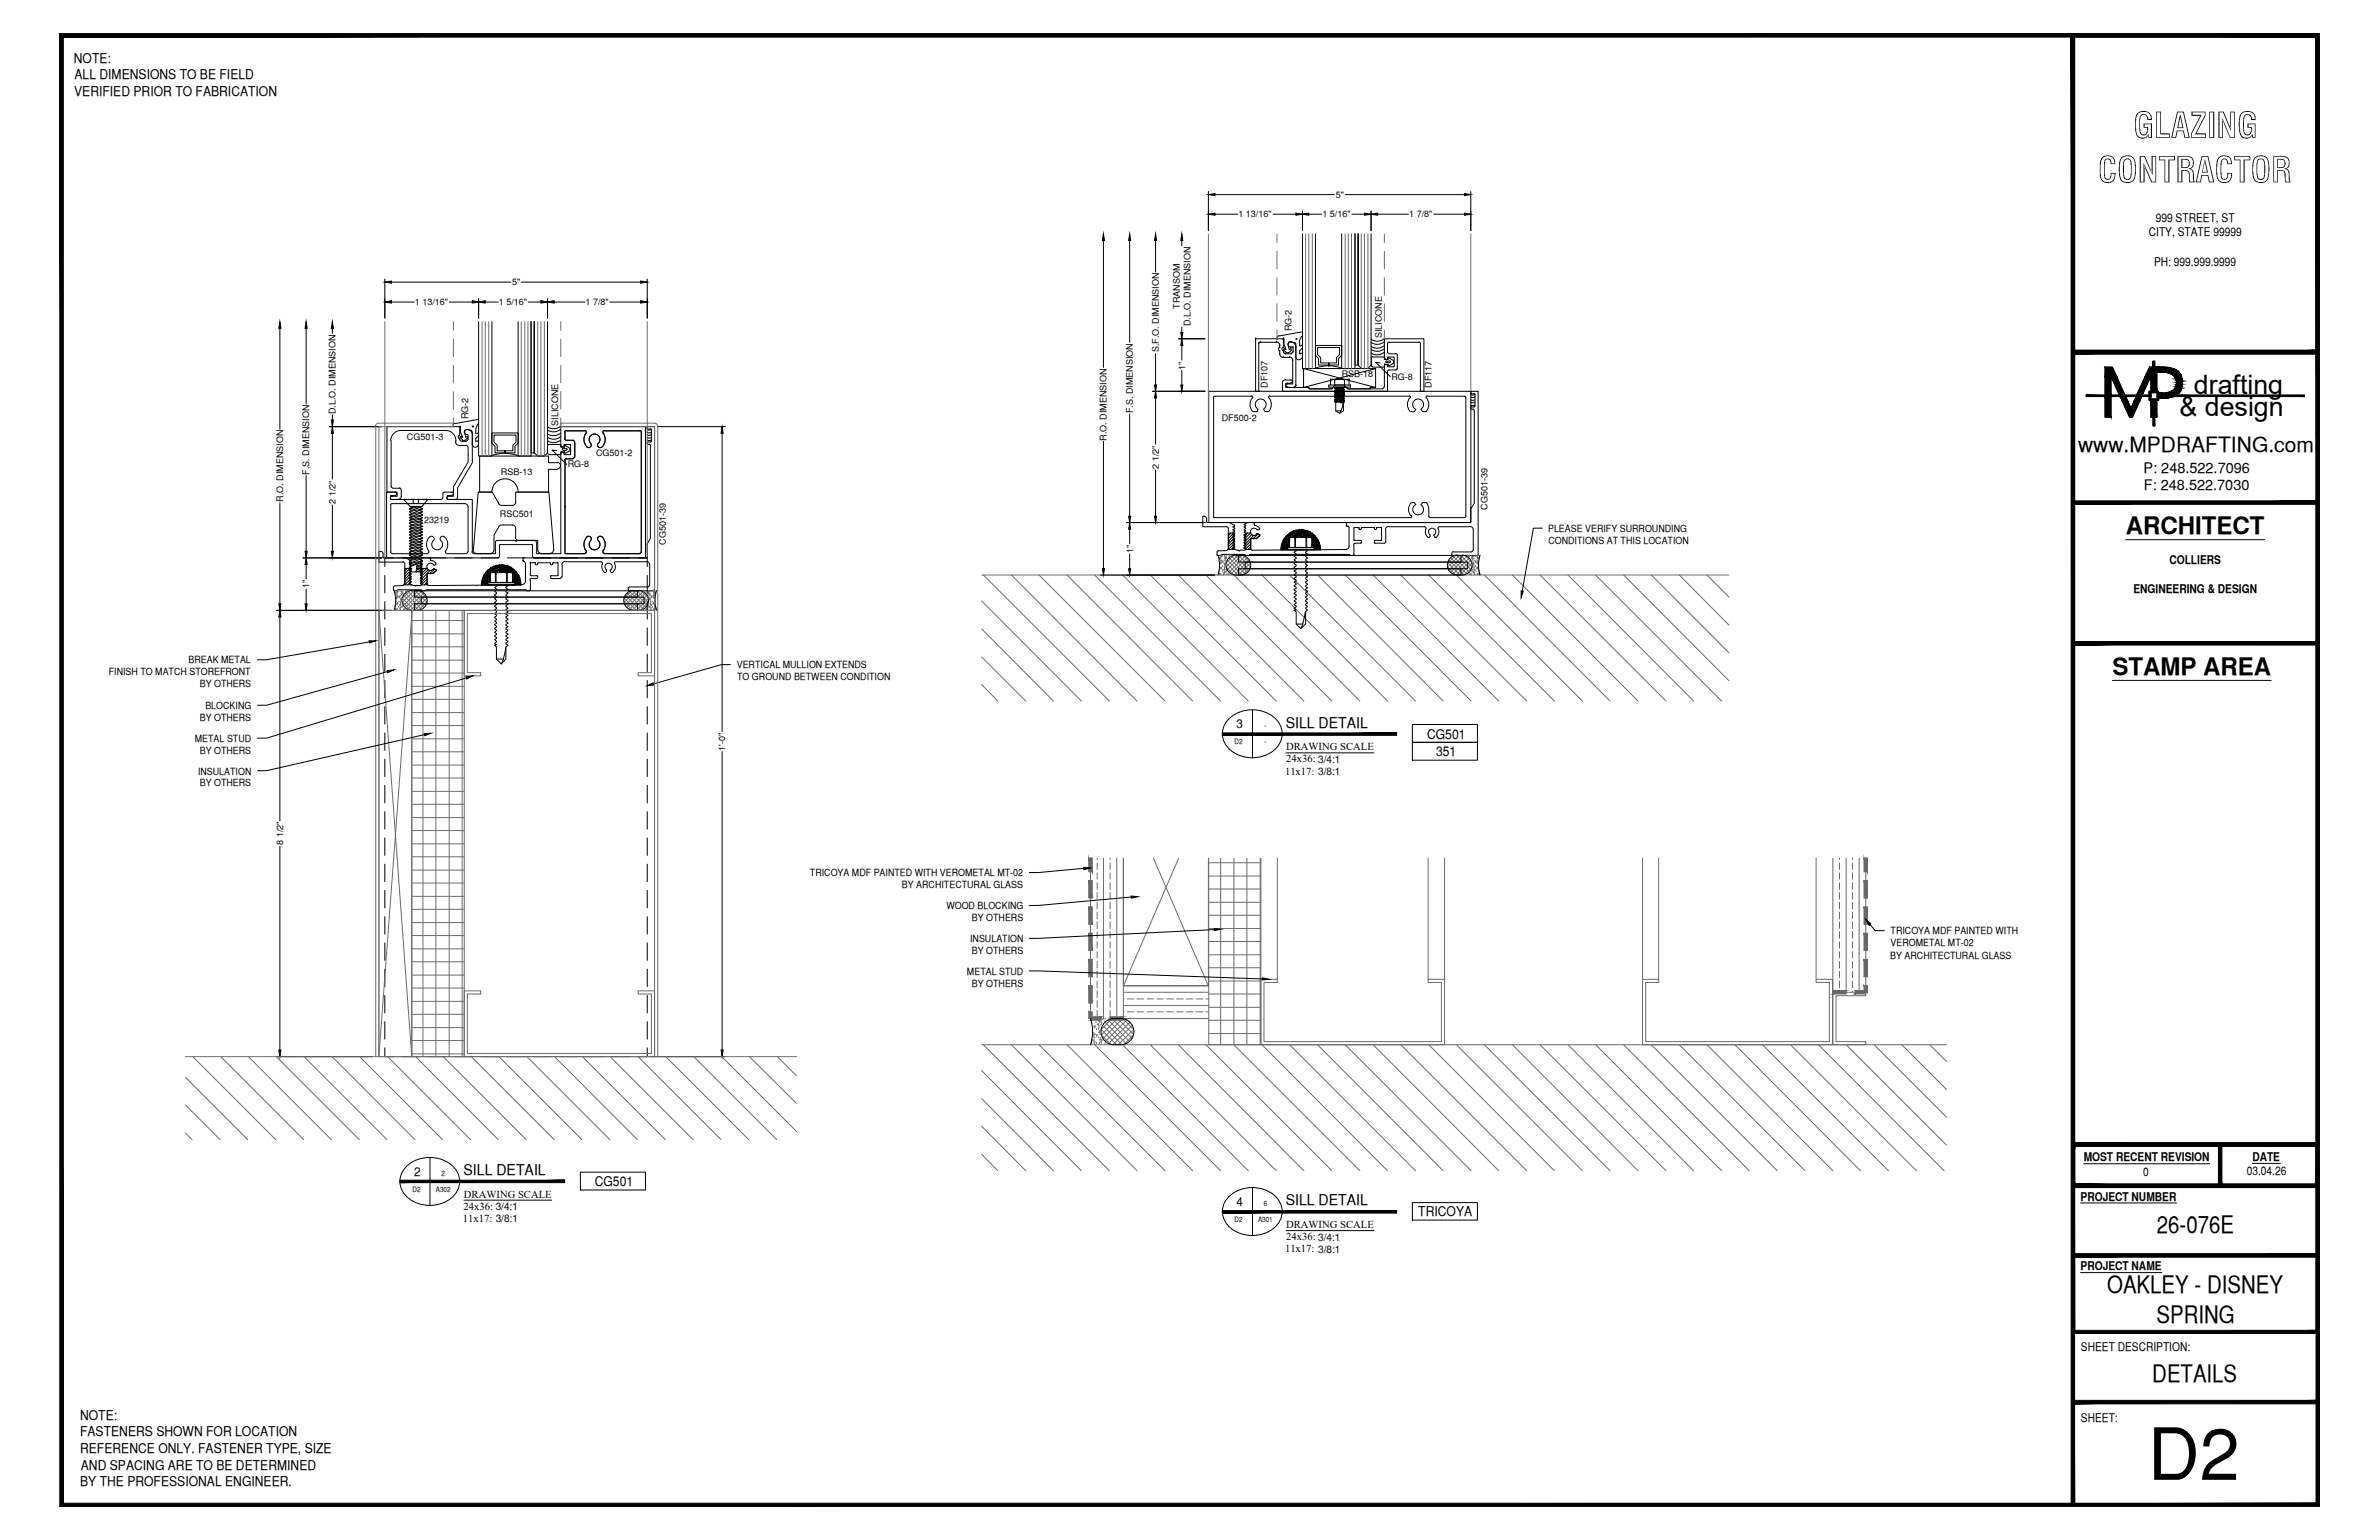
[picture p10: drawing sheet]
<svg xmlns="http://www.w3.org/2000/svg" width="432mm" height="279mm" viewBox="0 0 432 279" stroke-linecap="round" stroke-linejoin="round" font-family="sans-serif">
<defs><g id="words">
<text font-size="13.1" x="389.8" y="268.5">D2</text>
<g font-size="6.3">
<text x="387.2" y="25">GLAZING</text>
<text x="380.8" y="33.1">CONTRACTOR</text>
</g>
<g font-size="4.9">
<text x="398.2" y="71.5">drafting</text>
<text x="395.6" y="75.5">&amp; design</text>
</g>
<g font-size="4.4">
<text x="385.8" y="97">ARCHITECT</text>
<text x="383.4" y="122.5">STAMP AREA</text>
<text x="391.5" y="223.7">26-076E</text>
<text x="382.5" y="234.6">OAKLEY - DISNEY</text>
<text x="391.4" y="240">SPRING</text>
<text x="390.7" y="250.7">DETAILS</text>
</g>
<text font-size="3.8" x="377.2" y="82">www.MPDRAFTING.com</text>
<g font-size="2.7">
<text x="233.4" y="132">SILL DETAIL</text>
<text x="84.1" y="213.2">SILL DETAIL</text>
<text x="233.4" y="218.7">SILL DETAIL</text>
</g>
<g font-size="2.6">
<text x="389.1" y="85.8">P: 248.522.7096</text>
<text x="389.1" y="89">F: 248.522.7030</text>
</g>
<g font-size="2.4">
<text x="13.4" y="11.4">NOTE:</text>
<text x="13.5" y="17.4">VERIFIED PRIOR TO FABRICATION</text>
<text x="13.5" y="14.4">ALL DIMENSIONS TO BE FIELD</text>
<text x="259" y="134">CG501</text>
<text x="260.7" y="137.2">351</text>
<text x="107.9" y="215.1">CG501</text>
<text x="257.4" y="220.7">TRICOYA</text>
<text x="14.5" y="257.6">NOTE:</text>
<text x="14.5" y="260.6">FASTENERS SHOWN FOR LOCATION</text>
<text x="14.5" y="263.7">REFERENCE ONLY. FASTENER TYPE, SIZE</text>
<text x="14.5" y="269.6">BY THE PROFESSIONAL ENGINEER.</text>
<text x="14.7" y="266.6">AND SPACING ARE TO BE DETERMINED</text>
</g>
<g font-size="2.2">
<text x="391.3" y="40.2">999 STREET, ST</text>
<text x="390" y="42.9">CITY, STATE 99999</text>
<text x="391" y="48.2">PH: 999.999.9999</text>
<text x="387.2" y="107.6">ENGINEERING &amp; DESIGN</text>
<text x="393.8" y="102.3">COLLIERS</text>
<text x="224.4" y="132.1">3</text>
<text x="75.2" y="213.4">2</text>
<text x="378.2" y="210.6">MOST RECENT REVISION</text>
<text x="389" y="213.3">0</text>
<text x="407.8" y="213.2">03.04.26</text>
<text x="408.8" y="210.6">DATE</text>
<text x="224.4" y="218.8">4</text>
<text x="377.6" y="217.8">PROJECT NUMBER</text>
<text x="377.6" y="230.4">PROJECT NAME</text>
<text x="377.7" y="245.2">SHEET DESCRIPTION:</text>
<text x="377.7" y="257.9">SHEET:</text>
</g>
<g font-size="1.9">
<text x="233.4" y="136.1">DRAWING SCALE</text>
<text x="233.2" y="140.5">11x17: 3/8:1</text>
<text x="233.4" y="138.3">24x36: 3/4:1</text>
<text x="84" y="221.7">11x17: 3/8:1</text>
<text x="84.1" y="219.5">24x36: 3/4:1</text>
<text x="84.2" y="217.4">DRAWING SCALE</text>
<text x="233.2" y="227.2">11x17: 3/8:1</text>
<text x="233.4" y="222.8">DRAWING SCALE</text>
<text x="233.4" y="225">24x36: 3/4:1</text>
</g>
<g font-size="1.8">
<text x="281" y="96.5">PLEASE VERIFY SURROUNDING</text>
<text x="281.1" y="98.7">CONDITIONS AT THIS LOCATION</text>
<text x="19.7" y="122.5">FINISH TO MATCH STOREFRONT</text>
<text x="34.2" y="120.3">BREAK METAL</text>
<text x="36.3" y="124.7">BY OTHERS</text>
<text x="133.7" y="121.2">VERTICAL MULLION EXTENDS</text>
<text x="133.8" y="123.4">TO GROUND BETWEEN CONDITION</text>
<text x="36.3" y="130.8">BY OTHERS</text>
<text x="37.3" y="128.6">BLOCKING</text>
<text x="35.4" y="134.6">METAL STUD</text>
<text x="36.3" y="136.8">BY OTHERS</text>
<text x="35.9" y="140.5">INSULATION</text>
<text x="36.3" y="142.7">BY OTHERS</text>
<text x="147" y="158.9">TRICOYA MDF PAINTED WITH VEROMETAL MT-02</text>
<text x="163.7" y="161.2">BY ARCHITECTURAL GLASS</text>
<text x="171.8" y="164.9">WOOD BLOCKING</text>
<text x="176.4" y="167.1">BY OTHERS</text>
<text x="176.1" y="170.9">INSULATION</text>
<text x="176.4" y="173.1">BY OTHERS</text>
<text x="343.1" y="173.9">BY ARCHITECTURAL GLASS</text>
<text x="343.2" y="169.5">TRICOYA MDF PAINTED WITH</text>
<text x="343.2" y="171.7">VEROMETAL MT-02</text>
<text x="175.5" y="176.8">METAL STUD</text>
<text x="176.4" y="179">BY OTHERS</text>
</g>
<g font-size="1.6">
<text x="242.4" y="35.9">5&quot;</text>
<text x="224.8" y="39.4">1 13/16&quot;</text>
<text x="240" y="39.4">1 5/16&quot;</text>
<text x="255.8" y="39.4">1 7/8&quot;</text>
<text x="93" y="51.8">5&quot;</text>
<text x="75.3" y="55.4">1 13/16&quot;</text>
<text x="90.6" y="55.4">1 5/16&quot;</text>
<text x="106.3" y="55.4">1 7/8&quot;</text>
<text x="214.1" y="56" transform="rotate(-90 214.1 56)">TRANSOM</text>
<text x="216.1" y="59.2" transform="rotate(-90 216.1 59.2)">D.L.O. DIMENSION</text>
<text x="210.3" y="63.9" transform="rotate(-90 210.3 63.9)">S.F.O. DIMENSION</text>
<text x="234.4" y="60.1" transform="rotate(-90 234.4 60.1)">RG-2</text>
<text x="250.8" y="61.4" transform="rotate(-90 250.8 61.4)">SILICONE</text>
<text x="215.1" y="67.1" transform="rotate(-90 215.1 67.1)">1&quot;</text>
<text x="230.1" y="70.4" transform="rotate(-90 230.1 70.4)">DF107</text>
<text x="243.5" y="68.3">RSB-18</text>
<text x="252.5" y="68.9">RG-8</text>
<text x="259.8" y="70.4" transform="rotate(-90 259.8 70.4)">DF117</text>
<text x="60.9" y="75.1" transform="rotate(-90 60.9 75.1)">D.L.O. DIMENSION</text>
<text x="85" y="76.1" transform="rotate(-90 85 76.1)">RG-2</text>
<text x="101.3" y="77.3" transform="rotate(-90 101.3 77.3)">SILICONE</text>
<text x="205.6" y="75" transform="rotate(-90 205.6 75)">F.S. DIMENSION</text>
<text x="221.7" y="76.3">DF500-2</text>
<text x="73.9" y="79.8">CG501-3</text>
<text x="108.2" y="82.8">CG501-2</text>
<text x="200.9" y="79.9" transform="rotate(-90 200.9 79.9)">R.O. DIMENSION</text>
<text x="56.1" y="86.2" transform="rotate(-90 56.1 86.2)">F.S. DIMENSION</text>
<text x="90.9" y="86.1">RSB-13</text>
<text x="103.1" y="84.8">RG-8</text>
<text x="210.3" y="85" transform="rotate(-90 210.3 85)">2 1/2&quot;</text>
<text x="51.4" y="91.1" transform="rotate(-90 51.4 91.1)">R.O. DIMENSION</text>
<text x="60.9" y="91.4" transform="rotate(-90 60.9 91.4)">2 1/2&quot;</text>
<text x="77" y="94.9">23219</text>
<text x="90.7" y="93.8">RSC501</text>
<text x="270" y="92.5" transform="rotate(-90 270 92.5)">CG501-39</text>
<text x="120.8" y="98.9" transform="rotate(-90 120.8 98.9)">CG501-39</text>
<text x="205.7" y="100.4" transform="rotate(-90 205.7 100.4)">1&quot;</text>
<text x="56.1" y="106.7" transform="rotate(-90 56.1 106.7)">1&quot;</text>
<text x="131.6" y="136.2" transform="rotate(-90 131.6 136.2)">1'-0&quot;</text>
<text x="51.4" y="153.3" transform="rotate(-90 51.4 153.3)">8 1/2&quot;</text>
</g>
<g font-size="1.3">
<text x="224.1" y="135.1">D2</text>
<text x="229.5" y="132.1">-</text>
<text x="229.5" y="135.1">-</text>
<text x="80.1" y="213.4">2</text>
<text x="74.9" y="216.2">D2</text>
<text x="79.1" y="216.2">A302</text>
<text x="224.1" y="221.7">D2</text>
<text x="228.3" y="221.7">A301</text>
<text x="229.4" y="218.8">6</text>
</g>
</g></defs>
<!-- layer: SURROUNDING CONDITIONS -->
<g fill="none" stroke="#6c6c6c" stroke-width=".18">
<path d="M68.2 77.4v114.3M68.7 76.8a.6 .6 0 0 0-.6 .6M68.8 76.8h13.5v.6h-13.5v114.3l6-81M119.4 77.4a.6 .6 0 0 0-.6-.6h-17v.6h17v114.3M119.4 77.4v114.3M68.8 110.7h5.9v81h-5.9zM68.8 110.7l5.9 81M73.1 109.3l1.4 1.4M73.3 108l2.6 2.7M73.6 107.6l2.9 3M74 107.3l3 2.9M74.4 107.3l-1.3 1.2"/>
<path d="M74.6 107.2l2.7 2.6M74.7 110.7h9.6v81h-9.6zM74.7 119.8h9.6M74.7 117.3h9.6M74.7 115h9.6M74.7 112.6h9.6M75.1 107.2l-2 2M75.4 107.2l2.1 2.1M75.9 107.2l-2.6 2.6M76.1 107.2l1.4 1.3-2.3 2.2-2.1-2.1M76.5 107.3l-2.9 2.9M76.8 110.7v81"/>
<path d="M76.9 107.6l-2.9 2.9M77.2 108l-2.7 2.7M77.5 109.2l-1.5 1.5M79.1 110.7v81M81.5 110.7v81M83.9 110.7v81M84.3 110.7h34.5v11.9h-3v-.6h2.4v-10.7h-33.4v10.7h2.4v.6h-2.9zM113.3 109.2l1.4 1.5M113.5 108l2.7 2.7M113.9 107.6l2.9 2.9M114.3 107.3l2.9 2.9M114.6 107.2l-1.3 1.3 2.2 2.2 2.2-2.1"/>
<path d="M114.9 107.2l2.6 2.6M115.4 107.2l-2.1 2.1M115.6 107.2l2.1 2M116.1 107.2l-2.6 2.6M116.5 107.3l1.2 1.2M116.7 107.3l-2.9 2.9M117.2 107.6l-3 3M117.5 108l-2.7 2.7M117.7 109.3l-1.4 1.4M178.2 109l18.1 18.2M178.2 114.1l13 13.1M178.2 119.2l8 8"/>
<path d="M178.2 104.3h135.6M178.5 104.3l22.9 22.9M183.6 104.3l22.8 22.9M188.6 104.3l22.9 22.9M193.7 104.3l22.8 22.9M198.7 104.3l22.9 22.9M203.8 104.3l22.8 22.9M208.8 104.3l22.8 22.9M213.9 104.3l22.8 22.9M218.9 104.3l22.8 22.9M222.6 102.9l24.2 24.3M222.8 101.7l2.7 2.6 1.5-1.4"/>
<path d="M223.1 101.3l3 2.8M223.6 101l2.8 2.9M223.8 100.8l-1.2 1.2M224.2 100.8l2.6 2.6M224.7 100.8l-2.1 2.1M224.9 100.8l2 2.1M225.4 100.8l-2.6 2.6M225.7 100.8l1.2 1.4-2.2 2.1-2.1-2.1M225.9 101l-2.8 2.8M226.4 101.2l-2.9 2.9M226.8 101.6l-2.8 2.7M229 104.3l22.8 22.9"/>
<path d="M234.1 104.3l22.8 22.9M239.1 104.3l22.8 22.9M244.2 104.3l22.8 22.9M249.2 104.3l22.8 22.9M254.3 104.3l22.8 22.9M259.3 104.3l22.8 22.9M263 101.6l2.7 2.7 1.5-1.4M263.3 101.2l3 2.9M263.8 101l2.9 2.8M264.1 100.8l-1.3 1.4 2.2 2.1 2.1-2.1M264.4 104.3l22.8 22.9M264.4 100.8l2.6 2.6"/>
<path d="M264.9 100.8l-2.1 2.1 1.4 1.4M265.1 100.8l2.1 2.1M265.6 100.8l-2.6 2.6M265.9 100.8l1.2 1.2M266.2 101l-2.9 2.9M266.6 101.3l-2.9 2.8M267 101.7l-2.7 2.6M269.4 104.3l22.8 22.9M274.5 104.3l22.8 22.9M279.5 104.3l22.9 22.9M284.6 104.3l22.8 22.9M289.6 104.3l22.9 22.9"/>
<path d="M294.7 104.3l19.1 19.2M299.7 104.3l14.1 14.1M304.8 104.3l9 9.1M309.8 104.3l4 4M74.7 138.8h9.6M74.7 136.4h9.6M74.7 134h9.6M74.7 131.6h9.6M74.7 129.3h9.6M74.7 126.9h9.6M74.7 124.5h9.6M74.7 122.1h9.6"/>
<path d="M178.2 124.2l2.9 3M74.7 157.9h9.6M74.7 155.4h9.6M74.7 153.1h9.6M74.7 150.7h9.6M74.7 148.3h9.6M74.7 145.9h9.6M74.7 143.6h9.6M74.7 141.2h9.6M197.6 155.7h.6M197.9 155.7v29.1M199.1 155.7v.3"/>
<path d="M199.1 156.6v1.1M199.1 158.4v1.1M200.3 155.7v29.1M201.5 155.7v.3M201.5 156.6v1.1M201.5 158.4v1.1M202.7 155.7v29.1M209.4 155.7l9.9 23.2M213.9 155.7l-10 23.2M219.3 155.7v23.2h-15.4v-23.2v29.1h15.4M219.4 155.7v33.8h9.5v-33.8M219.4 158.9h9.5"/>
<path d="M219.4 156.5h9.5M221.6 155.7v33.8M224 155.7v33.8l22.8 22.9M226.3 155.7v33.8M228.7 155.7v33.8M231.8 155.7v22M259.2 155.7v22M262.2 155.7v22M298.1 155.7v22M301.1 155.7v22M329.6 155.7v22M332.7 155.7v24.3"/>
<path d="M333.9 155.7v.3M333.9 156.6v1.1M333.9 158.4v1.1M335.1 155.7v24.3M336.2 155.7v.3M336.2 156.6v1.1M336.2 158.4v1.1M337.4 155.7v24.3M338.3 155.7h.7M338.6 155.7v24.3M74.7 179.3h9.6M74.7 176.9h9.6"/>
<path d="M74.7 174.5h9.6M74.7 172.1h9.6M74.7 169.7h9.6M74.7 167.4h9.6M74.7 165h9.6M74.7 162.6h9.6M74.7 160.2h9.6M84.3 179.8h2.9v.5h-2.4v10.8h33.4v-10.8h-2.4v-.5h3v11.9h-34.5zM199.1 160.1v1.3M199.1 161.9v1.2M199.1 163.7v1.2M199.1 165.5v1.2"/>
<path d="M199.1 167.3v1.2M199.1 169v1.2M199.1 170.9v1.1M199.1 172.7v1.1M199.1 174.4v1.2M199.1 176.2v1.2M199.1 178v1.2M199.1 179.8v1.2M201.5 160.1v1.3M201.5 161.9v1.2M201.5 163.7v1.2M201.5 165.5v1.2"/>
<path d="M201.5 167.3v1.2M201.5 169v1.2M201.5 170.9v1.1M201.5 172.7v1.1M201.5 174.4v1.2M201.5 176.2v1.2M201.5 178v1.2M201.5 179.8v1.2M203.9 178.8h15.4M219.4 178h9.5M219.4 175.6h9.5M219.4 173.2h9.5"/>
<path d="M219.4 170.8h9.5M219.4 168.5h9.5M219.4 166.1h9.5M219.4 163.7h9.5M219.4 161.3h9.5M228.9 177.7h2.9v.5h-2.4v10.8h32.2v-10.8h-2.4v-.5h3v11.8h-33.3zM298.1 177.7h3v.5h-2.4v10.8h33.3v-10.8h-2.4v-.5h3v11.8h-34.5zM333.9 160.1v1.3M333.9 161.9v1.2M333.9 163.7v1.2M333.9 165.5v1.2M333.9 167.3v1.2"/>
<path d="M333.9 169v1.2M333.9 170.9v1.1M333.9 172.7v1.1M333.9 174.4v1.2M333.9 176.2v1.2M333.9 178v1.2M333.9 179.8v.2M336.2 160.1v1.3M336.2 161.9v1.2M336.2 163.7v1.2M336.2 165.5v1.2M336.2 167.3v1.2"/>
<path d="M336.2 169v1.2M336.2 170.9v1.1M336.2 172.7v1.1M336.2 174.4v1.2M336.2 176.2v1.2M336.2 178v1.2M336.2 179.8v.2M33.7 195.5l11.3 11.3M33.7 191.7h110.9M35 191.7l15 15.1M40.1 191.7l15 15.1M45.1 191.7l15 15.1"/>
<path d="M50.2 191.7l15 15.1M55.2 191.7l15 15.1M60.3 191.7l15 15.1M65.3 191.7l15 15.1M70.4 191.7l15 15.1M74.7 191.2h9.6M74.7 188.8h9.6M74.7 186.4h9.6M74.7 184h9.6M74.7 181.7h9.6M75.4 191.7l15 15.1M80.5 191.7l15 15.1"/>
<path d="M85.5 191.7l15.1 15.1M90.6 191.7l15 15.1M95.6 191.7l15.1 15.1M100.6 191.7l15.1 15.1M105.7 191.7l15.1 15.1M110.7 191.7l15.1 15.1M115.8 191.7l15.1 15.1M120.8 191.7l15.1 15.1M125.9 191.7l15.1 15.1M131 191.7l13.6 13.6M136 191.7l8.6 8.5M141.1 191.7l3.5 3.5"/>
<path d="M178.2 194.2l18.1 18.2M178.2 199.3l13 13.1M178.2 189.5h175.1M178.5 189.5l22.9 22.9M183.6 189.5l22.8 22.9M188.6 189.5l22.9 22.9M193.7 189.5l22.8 22.9M198.7 189.5l22.9 22.9M199.1 181.5v1.3M199.1 183.3v1.2M199.9 186.8l2.8 2.7M200 187.7l2.8-2.9 3 2.9"/>
<path d="M200 187.8l1.6 1.7M200.2 186.1l3.4 3.4M200.6 185.5l3.8 3.9M201.2 185.1l3.8 3.9M201.5 181.5v1.3M201.5 183.3v1.2M201.8 184.8l-1.8 1.9M201.9 184.8l3.6 3.6M203.8 189.5l22.8 22.9M203.8 184.8l-3.6 3.6M203.8 184.8l2 2M203.9 182.4h15.4"/>
<path d="M203.9 180h15.4M203.9 183.6h.1M203.9 181.2h.1M204.5 185l-3.8 3.9M204.6 183.6h1.2M204.6 181.2h1.2M205.1 185.5l-3.9 3.8M205.5 186l-3.5 3.5M205.7 187.8l-1.7 1.7M205.8 186.8l-2.9 2.7M206.4 183.6h1.2M206.4 181.2h1.2"/>
<path d="M208.2 183.6h1.2M208.2 181.2h1.2M208.8 189.5l22.8 22.9M210 183.6h1.1M210 181.2h1.1M211.8 183.6h1.2M211.8 181.2h1.2M213.6 183.6h1.2M213.6 181.2h1.2M213.9 189.5l22.8 22.9M215.3 183.6h1.2M215.3 181.2h1.2"/>
<path d="M217.1 183.6h1.2M217.1 181.2h1.2M218.9 183.6h.4M218.9 181.2h.4M218.9 189.5l22.8 22.9M219.4 187.5h9.5M219.4 185.1h9.5M219.4 182.8h9.5M219.4 180.3h9.5M229 189.5l22.8 22.9M234.1 189.5l22.8 22.9M239.1 189.5l22.8 22.9"/>
<path d="M244.2 189.5l22.8 22.9M249.2 189.5l22.8 22.9M254.3 189.5l22.8 22.9M259.3 189.5l22.8 22.9M264.4 189.5l22.8 22.9M269.4 189.5l22.8 22.9M274.5 189.5l22.8 22.9M279.5 189.5l22.9 22.9M284.6 189.5l22.8 22.9M289.6 189.5l22.9 22.9M294.7 189.5l22.8 22.9M299.7 189.5l22.9 22.9"/>
<path d="M304.8 189.5l22.8 22.9M309.8 189.5l22.9 22.9M314.9 189.5l22.8 22.9M319.9 189.5l22.9 22.9M325 189.5l22.9 22.9M330.1 189.5l22.8 22.9M332.7 180h5.9v.7h-5.4v8.3h5.4v.5h-5.9zM335.1 189.5l18.2 18.3M340.2 189.5l13.1 13.2M345.2 189.5l8.1 8.2M350.3 189.5l3 3.1M33.7 200.5l6.2 6.3"/>
<path d="M33.7 205.5l1.2 1.3M178.2 204.3l8 8.1M178.2 209.4l2.9 3"/>
</g>
<g fill="#6c6c6c" stroke="#6c6c6c" stroke-width=".18">
<path d="M332.7 179.7v.6l2.4-.6zM332.7 180.3l2.4-.6v.6z"/>
<path d="M336.7 179.7v.6l1.9-.6zM336.7 180.3l1.9-.6v.6z"/>
<path d="M338.3 178.8v1.2h.7zM338.3 178.8h.7v1.2z"/>
<path d="M338.3 174.1v3.1h.7zM338.3 174.1h.7v3.1z"/>
<path d="M338.3 169.3v3.2h.7zM338.3 169.3h.7v3.2z"/>
<path d="M338.3 164.5v3.2h.7zM338.3 164.5h.7v3.2z"/>
<path d="M338.3 159.8v3.1h.7zM338.3 159.8h.7v3.1z"/>
<path d="M338.3 155.7v2.5h.7zM338.3 155.7h.7v2.5z"/>
<path d="M201.5 185.1h2.4v-.6zM201.5 184.5h2.4l-2.4 .6z"/>
<path d="M197.9 185.1h2v-.6zM197.9 184.5h2l-2 .6z"/>
<path d="M197.6 183.6v1.2h.6zM197.6 183.6h.6v1.2z"/>
<path d="M197.6 178.8v3.2h.6zM197.6 178.8h.6v3.2z"/>
<path d="M197.6 174.1v3.1h.6zM197.6 174.1h.6v3.1z"/>
<path d="M197.6 169.3v3.2h.6zM197.6 169.3h.6v3.2z"/>
<path d="M197.6 164.5v3.2h.6zM197.6 164.5h.6v3.2z"/>
<path d="M197.6 159.8v3.1h.6zM197.6 159.8h.6v3.1z"/>
<path d="M197.6 155.7v2.5h.6zM197.6 155.7h.6v2.5z"/>
</g>
<!-- layer: MEDIUM_1 -->
<g fill="none" stroke="#000" stroke-width=".18">
<path d="M89.3 78.5h4.7v1.9l-.5 .6v1.2h-1.9v-.4h1.5v-1l.6-.6v-1.3h-4v1.3l.5 .6v1h1.4v.5v-.1h-1.7v-1.2l-.6-.6zM238.8 66.8a6.8 6.8 0 0 1 4.7 0M238.8 62.7h4.7v1.8l-.5 .6v1.1h-1.8v-.4h1.4v-.9l.5-.6v-1.2h-4v1.2l.6 .6v.9h1.5v.6v-.2h-1.9v-1.1l-.5-.6zM89.2 82.7a6.8 6.8 0 0 1 4.8 0M71.5 107.1l.3 1.8-.3 1.8M74.8 107.1a1.81 1.81 0 0 0-1.8 1.8 1.81 1.81 0 0 0 1.8 1.8M74.8 107.2h1M75.7 107.1a1.81 1.81 0 0 1 1.8 1.8 1.81 1.81 0 0 1-1.8 1.8h-.9M115 107.1a1.81 1.81 0 0 0-1.8 1.8 1.81 1.81 0 0 0 1.8 1.8M115.1 107.2h.9M115.9 107.1a1.81 1.81 0 0 1 1.8 1.8 1.81 1.81 0 0 1-1.8 1.8h-.8M119.2 107.1l-.3 1.8 .3 1.8"/>
<path d="M221.1 100.7l.3 1.8-.3 1.8M224.3 100.7a1.81 1.81 0 0 0-1.8 1.8 1.81 1.81 0 0 0 1.8 1.8M224.3 104.3h.9M224.3 100.8h.9M225.2 100.7a1.81 1.81 0 0 1 1.8 1.8 1.81 1.81 0 0 1-1.8 1.8M264.5 100.7a1.81 1.81 0 0 0-1.8 1.8 1.81 1.81 0 0 0 1.8 1.8M264.5 104.3h.9M264.5 100.8h.9M265.4 100.7a1.81 1.81 0 0 1 1.8 1.8 1.81 1.81 0 0 1-1.8 1.8M268.6 100.7l-.2 1.8 .2 1.8M197.9 184.8l.4 2-.1 1.4-.3 1.4M202.2 184.8a2.38 2.38 0 0 0-2.4 2.4 2.38 2.38 0 0 0 2.4 2.3"/>
<path d="M202.2 184.8h1.3M202.2 189.5h1.3M203.4 184.8a2.38 2.38 0 0 1 2.4 2.4 2.38 2.38 0 0 1-2.4 2.3"/>
</g>
<!-- layer: LIGHT_2 -->
<g fill="none" stroke="#6c6c6c" stroke-width=".18">
<path d="M71.7 107.3h.1M71.7 110.6h.1M71.7 110.4h.1M71.8 107.8h.1M71.8 110h.1M71.8 107.6h.1M71.8 107.7h.1M71.8 110.6h.1M71.9 109.2h.1M71.9 110.6h.1M71.9 108.6h.1M71.9 108.5h.1"/>
<path d="M72 109.7h.1M72 110.6h.1M72 108.7h.1M72 108.1h.1M72.1 107.8h.1M72.1 107.7h.1M72.1 107.5h.1M72.1 107.2h.1M72.1 107.3h.1M72.1 108.4h.1M72.1 109.5h.1M72.1 110.6h.1"/>
<path d="M72.1 108.1h.1M72.2 107.4h.1M72.2 108.5h.1M72.2 109.7h.1M72.2 109.5h.1M72.3 110.2h.1M72.4 109.2h.1M72.4 108.3h.1M72.4 107.3h.1M72.5 108.4h.1M72.5 108.5h.1M72.5 109.9h.1"/>
<path d="M72.6 110.7h.1M72.6 110.4h.1M72.6 109.9h.1M72.6 108.1h.1M72.6 109.2h.1M72.7 108.8h.1M72.7 109.7h.1M72.7 110.6h.1M72.7 109.5h.1M72.8 107.8h.1M72.8 109h.1M72.8 107.3h.1"/>
<path d="M72.8 110.2h.1M72.8 108.8h.1M72.8 108.5h.1M72.8 107.4h.1M72.9 108h.1M73 107.8h.1M73 107.6h.1M73 110.2h.1M73 108.6h.1M73 109.8h.1M73.1 108.3h.1M73.1 107.4h.1"/>
<path d="M73.1 107.7h.1M73.1 109.9h.1M73.2 107.8h.1M73.2 110.6h.1M73.4 110.6h.1M73.5 110.3h.1M73.5 110.7h.1M73.6 107.3h.1M73.8 107.4h.1M73.9 107.4h.1M74 107.2h.1M74.1 110.7h.1"/>
<path d="M116.6 110.7h.1M116.8 107.2h.1M116.8 107.4h.1M117 107.4h.1M117.2 110.3h.1M117.2 107.3h.1M117.2 110.7h.1M117.3 110.6h.1M117.6 107.8h.1M117.6 110.6h.1M117.7 108.3h.1M117.7 107.4h.1"/>
<path d="M117.7 107.7h.1M117.7 109.9h.1M117.7 110.2h.1M117.7 108.6h.1M117.7 107.6h.1M117.7 109.8h.1M117.8 107.8h.1M117.8 107.6h.1M117.9 108h.1M117.9 108.8h.1M117.9 108.5h.1M117.9 107.4h.1"/>
<path d="M117.9 110.2h.1M118 107.8h.1M118 109h.1M118 107.3h.1M118 110.2h.1M118 108.8h.1M118 109.7h.1M118 110.6h.1M118 109.5h.1M118.1 109.9h.1M118.1 108.1h.1M118.1 109.2h.1"/>
<path d="M118.1 110.4h.1M118.2 110.7h.1M118.2 110.4h.1M118.2 108.5h.1M118.2 109.9h.1M118.3 108.4h.1M118.4 109.2h.1M118.4 108.3h.1M118.4 107.3h.1M118.4 110.2h.1M118.6 107.4h.1M118.6 108.5h.1"/>
<path d="M118.6 109.7h.1M118.6 109.5h.1M118.6 107.3h.1M118.6 108.4h.1M118.6 110.6h.1M118.6 108.1h.1M118.7 107.8h.1M118.7 107.5h.1M118.7 107.2h.1M118.7 109.7h.1M118.7 110.6h.1M118.7 108.7h.1"/>
<path d="M118.7 107.7h.1M118.8 108.5h.1M118.8 108.1h.1M118.9 108.6h.1M118.9 110.6h.1M118.9 109.2h.1M118.9 107.7h.1M119 107.8h.1M119 110h.1M119 107.6h.1M119.1 107.3h.1M119.1 110.4h.1"/>
<path d="M119.1 110.6h.1M221.2 104.2h.1M221.2 104h.1M221.2 101h.1M221.3 101.5h.1M221.3 103.7h.1M221.3 101.3h.1M221.3 104.1h.1M221.4 102.7h.1M221.4 101.3h.1M221.4 104.2h.1M221.4 102.3h.1"/>
<path d="M221.4 102.1h.1M221.5 101.8h.1M221.6 103.3h.1M221.6 104.2h.1M221.6 102.4h.1M221.6 101.4h.1M221.6 101.3h.1M221.6 101.2h.1M221.6 100.8h.1M221.6 100.9h.1M221.6 102h.1M221.6 103.1h.1"/>
<path d="M221.6 104.3h.1M221.7 101.7h.1M221.7 103.1h.1M221.7 101h.1M221.7 102.2h.1M221.7 103.3h.1M221.9 102.8h.1M221.9 103.8h.1M221.9 101.9h.1M221.9 101h.1M221.9 102h.1M222 102h.1"/>
<path d="M222 103.5h.1M222.1 104.3h.1M222.1 104.1h.1M222.2 102.4h.1M222.2 104.3h.1M222.2 103.6h.1M222.2 103.4h.1M222.2 101.8h.1M222.2 102.9h.1M222.2 104h.1M222.2 103.3h.1M222.2 101.4h.1"/>
<path d="M222.2 103.1h.1M222.2 101h.1M222.3 102.6h.1M222.3 102.4h.1M222.3 101h.1M222.3 103.8h.1M222.4 102.1h.1M222.4 103.9h.1M222.4 101.7h.1M222.4 101.5h.1M222.5 101.2h.1M222.5 102.3h.1"/>
<path d="M222.5 103.4h.1M222.6 101.9h.1M222.6 103.8h.1M222.6 101h.1M222.6 101.3h.1M222.6 103.6h.1M222.7 104.3h.1M222.9 104.3h.1M223.1 103.9h.1M223.1 101h.1M223.1 104.3h.1M223.3 101h.1"/>
<path d="M223.5 101h.1M223.5 100.8h.1M223.6 104.3h.1M266.2 104.3h.1M266.3 101h.1M266.3 100.8h.1M266.5 101h.1M266.7 103.9h.1M266.7 101h.1M266.7 104.3h.1M266.9 104.3h.1M267.1 104.3h.1"/>
<path d="M267.1 101.9h.1M267.1 101h.1M267.1 101.3h.1M267.1 103.6h.1M267.2 103.8h.1M267.3 101.2h.1M267.3 102.3h.1M267.3 103.4h.1M267.3 101.7h.1M267.3 101.5h.1M267.4 102.1h.1M267.4 103.9h.1"/>
<path d="M267.5 102.6h.1M267.5 102.4h.1M267.5 101h.1M267.5 103.8h.1M267.5 103.3h.1M267.5 104.3h.1M267.5 101.4h.1M267.5 103.1h.1M267.6 103.6h.1M267.6 103.4h.1M267.6 101.8h.1M267.6 102.9h.1"/>
<path d="M267.6 104h.1M267.7 104.1h.1M267.7 104.3h.1M267.7 103.5h.1M267.8 102h.1M267.8 102.8h.1M267.8 101.9h.1M267.8 101h.1M267.9 103.8h.1M268 101h.1M268 102.2h.1M268 103.3h.1"/>
<path d="M268.1 101.7h.1M268.1 103.1h.1M268.2 101.2h.1M268.2 100.8h.1M268.2 100.9h.1M268.2 102h.1M268.2 103.1h.1M268.2 104.3h.1M268.2 103.3h.1M268.2 104.2h.1M268.2 102.4h.1M268.2 101.4h.1"/>
<path d="M268.2 101.3h.1M268.3 102.1h.1M268.3 101.8h.1M268.4 102.3h.1M268.4 102.7h.1M268.4 101.3h.1M268.4 104.2h.1M268.4 104.1h.1M268.5 101.5h.1M268.5 103.7h.1M268.5 101.3h.1M268.5 101h.1"/>
<path d="M268.5 104h.1M268.6 104.2h.1M198.1 185h.1M198.1 185.2h.1M198.1 189.4h.1M198.2 188.7h.1M198.2 185.7h.1M198.2 188.9h.1M198.2 188.8h.1M198.2 185h.1M198.3 186.9h.1M198.3 185h.1"/>
<path d="M198.4 187.6h.1M198.4 187.8h.1M198.4 188.2h.1M198.5 185h.1M198.6 186.2h.1M198.6 187.5h.1M198.6 188.7h.1M198.6 188.8h.1M198.6 189.1h.1M198.6 189.5h.1M198.6 189.4h.1M198.6 187.9h.1"/>
<path d="M198.6 186.4h.1M198.6 185h.1M198.7 188.3h.1M198.7 186.5h.1M198.8 189.2h.1M198.8 187.7h.1M198.8 186.2h.1M198.8 186.4h.1M198.9 185.5h.1M199 186.8h.1M199 188.1h.1M199 189.3h.1"/>
<path d="M199.1 187.9h.1M199.1 187.8h.1M199.2 185.9h.1M199.3 184.8h.1M199.3 185.2h.1M199.4 185.9h.1M199.4 186.1h.1M199.4 188.3h.1M199.4 186.8h.1M199.4 185.3h.1M199.5 187.4h.1M199.5 186.2h.1"/>
<path d="M199.5 185h.1M199.5 186.5h.1M199.5 188.7h.1M199.5 189.4h.1M199.6 187.1h.1M199.6 187.4h.1M199.6 189.3h.1M199.6 185.5h.1M199.6 187.8h.1M199.6 185.4h.1M199.7 188.4h.1M199.8 188.7h.1"/>
<path d="M199.8 189h.1M199.8 187.5h.1M199.8 186.1h.1M199.9 185.5h.1M200 188.1h.1M200 189.3h.1M200 188.8h.1M200 185.9h.1M200.1 185h.1M200.3 184.9h.1M200.5 185.4h.1M200.6 189.4h.1"/>
<path d="M200.6 184.9h.1M200.9 189.2h.1M201 189.2h.1M201.1 189.5h.1M201.3 184.9h.1"/>
</g>
<!-- layer: NOTES -->
<g fill="#fff" stroke="#fff" stroke-width=".18">
<path d="M280.5 94.6v4.8l28.9-4.8zM280.5 99.4l28.9-4.8v4.8z"/>
<path d="M133.2 119.3v4.8l29-4.8zM133.2 124.1l29-4.8v4.8z"/>
<path d="M19.2 118.4v7l27-7zM19.2 125.4l27-7v7z"/>
<path d="M35.8 126.6v4.9l10.4-4.9zM35.8 131.5l10.4-4.9v4.9z"/>
<path d="M34.9 132.6v4.8l11.3-4.8zM34.9 137.4l11.3-4.8v4.8z"/>
<path d="M35.4 138.5v4.9l10.8-4.9zM35.4 143.4l10.8-4.9v4.9z"/>
<path d="M146.4 157v4.9l39.9-4.9zM146.4 161.9l39.9-4.9v4.9z"/>
<path d="M171.1 162.9v4.9l15.2-4.9zM171.1 167.8l15.2-4.9v4.9z"/>
<path d="M175.6 168.9v4.8l10.7-4.8zM175.6 173.7l10.7-4.8v4.8z"/>
<path d="M174.9 174.8v4.9l11.4-4.9zM174.9 179.7l11.4-4.9v4.9z"/>
<path d="M342.6 167.5v7.1l24.3-7.1zM342.6 174.6l24.3-7.1v7.1z"/>
</g>
<path d="M67 116.3h1.2l-1.1 .3zM276.1 107.2l.4 .1-.4 1.1zM70.3 121.7l1.2-.2-1.1 .5zM77 133.1l1.2-.1-1.1 .5zM84.6 122.8l1.2-.2-1.1 .6zM117.5 124.4l1.1-.5 .1 .4zM196.7 157.4l1.2 .1-1.2 .3zM205.3 162.6l1.2 .1-1.1 .2zM220.4 168.5l1.2 .1-1.2 .2zM229.2 177.4l1.2 .3-1.2 .1zM338.6 166.8l.9 .8-.2 .3z" fill="#000" stroke="#000" stroke-width=".18"/>
<g fill="none" stroke="#000" stroke-width=".18">
<path d="M250.5 65.8l-.8-.1 2.6 2.6M101 81.7h-.8l2.7 2.6M280 95.8h-1.7l-2 11.5M67.1 116.5l-18.7 3.2h-1.7M70.3 121.9l-21.9 6.1h-1.7M77 133.3l-28.6 6.5h-1.7M84.6 123l-36.2 10.9h-1.7M132.6 120.6h-1.7l-12.3 3.5M256.3 131.4h11.9v3.3h-11.9zM256.3 134.7h11.9v3.2h-11.9zM196.7 157.5l-8.2 .8h-1.7M186.8 176.1l42.4 1.5"/>
<path d="M205.3 162.8l-16.8 1.5h-1.7M220.4 168.7l-33.6 1.5M339.4 167.7l1 1.1h1.6M105.3 212.7h11.9v3.2h-11.9zM256.3 218.2h11.9v3.2h-11.9z"/>
</g>
<!-- layer: CW-MATL-EXTN -->
<g fill="none" stroke="#000" stroke-width=".18">
<path d="M227.9 71h.1M227.9 61.5h.1M228.5 62.4v8.6h-.6v-9.5h5.1v1.6M228.5 62.4h.1M228.5 71h.1M228.8 62l-.3 .3M228.8 62.1h.1M228.8 62.1h2.9M231.7 62a.6 .6 0 0 1 .6 .6M231.7 62.1h.1M232.3 63l-.3 .3 .3 .4M232.3 64.2a.6 .6 0 0 0 .6 .6"/>
<path d="M232.3 64.3h.1M232.3 63.8h.1M232.3 63.1h.1M232.3 62.7h.1M232.3 62.7v.4M232.3 63.8v.5M232.9 63l-.2 .3 .2 .4M232.9 64.8h.1M232.9 64.8h1.2M233 61.5h.1M233 63.1h.1M233 63.8h.1"/>
<path d="M233 63.9h.1M233 63.8v.1M233 63.8l.3 .3M233.3 64.2h.1M233.3 64.2h1.1M233.3 68.9a.6 .6 0 0 0-.6 .6M233.4 69h.9M233.7 69.7a.29 .29 0 0 0-.3 .2 .29 .29 0 0 0 .3 .3M233.7 70.3h.1M233.7 69.7h.1M233.7 70.3h1.2M234 64.8a.6 .6 0 0 1 .6 .6"/>
<path d="M234.1 64.8h.1M234.3 68.9a.29 .29 0 0 1 .3 .3 .29 .29 0 0 1-.3 .3M234.3 63h.4v.9M234.3 63h.1M234.3 62.1h.1M234.3 69.5h-.9v.8h4M234.4 64.2h.1M234.6 65.4h.1M234.6 65.4v4.3h-.9M234.6 63.8l-.3 .3M234.7 63.9h.1M234.7 63h.1"/>
<path d="M234.9 70.3h.1M235.2 69.9l-.3 .3M235.2 63h.1M235.2 70h.1M235.2 63v7M235.2 63a.81 .81 0 0 0-.4-.8 .81 .81 0 0 0-.9 .1 .48 .48 0 0 0 .4 .7M237.4 70.2l.2 .2M237.6 70.4v.1h4.2l.3-.3h.9l.1 .2 .2-.2h1l.3 .3h6.4M251.2 70.2l-.3 .3M251.3 64.9l.3 .3M251.3 66.4v3.8M251.6 66.1l-.3 .3"/>
<path d="M251.6 65.2h.2v-.4h1.2v1.7h-1.2v-.3h-.2M251.8 63.8l.3 .3M251.8 67.4v3.6h-19v-1.5M252.1 62l-.3 .3v1.6M252.1 67.1l-.3 .3M252.2 62.1h5.4M252.2 64.2h1.2M252.2 67.1h1.2M253.3 64.1l.3 .3v2.5M253.6 66.8l-.3 .3M257.5 62l.3 .4v8.6h.6v-9.5h-7.1v3.4"/>
</g>
<!-- layer: CW-MATL-GASK -->
<g fill="none" stroke="#000" stroke-width=".18">
<path d="M117.4 77.9l.3 .1 .5-.1M117.4 78.4l.3 .1 .5-.1M117.4 78.9l.3 .1 .5-.1M117.4 79.4l.3 .1 .5-.1M117.4 79.8l.3 .1 .5-.1M236.6 66.9h13.1v3.4h-1v.2h-4l-.7-.7h-1.7l-.6 .7h-4.1v-.2h-1zM236.6 66.9l13.1 3.4M249.7 66.9l-13.1 3.4M266.9 71.6l.3 .1 .5-.1M266.9 72l.3 .1 .5-.1M266.9 72.5l.3 .1 .5-.1M266.9 73l.3 .1 .5-.1"/>
<path d="M266.9 73.5l.3 .1 .5-.1M85.9 99.7l.1 .5 .5 .2M89.3 89.2a2.38 2.38 0 0 1 2.4-2.3 2.38 2.38 0 0 1 2.3 2.3M89.7 99.8a.6 .6 0 0 1-.6 .6M90.5 91.4l.5 .3M90.6 95.6l-.9 1.5v2.7M90.6 91.4l-1.3-2.1h-2.5l-.9 10.5M91 95.2l-.5 .4M91.1 95.2h1.9M91.1 91.7h1.9M93 95.2a.6 .6 0 0 1 .6 .7M93.5 97.4a.6 .6 0 0 0 .6 .6h3.5v1.8"/>
<path d="M93.6 91.1v-1.8h6l.9 10.5M93.6 95.9v1.6M93.6 91.1a.6 .6 0 0 1-.6 .6M97.6 99.8a.6 .6 0 0 0 .6 .6M100.5 99.7l-.2 .5-.4 .2M101.1 83.9a.6 .6 0 0 1 .6 .6 .6 .6 0 0 1-.6 .6M101.2 83.9h-1.6v-1.2h-12.5v6.6h2.2M101.2 85.2h-1.6v4.1h-5.6M86.5 100.5h2.6M98.2 100.5h1.7"/>
</g>
<!-- layer: CW-MATL-FAST -->
<g fill="none" stroke="#000" stroke-width=".18">
<path d="M241.2 69.8h3.9v.4h-3.9zM241.5 68.9l.4-.1zM241.5 68.9h.1M241.5 68.9v.9M242.3 72.5l.1 .1M242.3 72.1l.1 .1M242.3 71.7l.1 .1M242.3 71.3l.1 .1M242.3 70.9l.1 .2M242.3 69.8v-.9l.5-.1 1.2 .1v.9M242.3 68.9l-.4-.1h2.6l-.5 .1M242.3 72.8h.1"/>
<path d="M242.3 70.5h.1M242.3 72.8v.2M242.3 70.9h.1M242.3 71.2v.1M242.3 71.6v.1M242.3 72.1h.1M242.3 72.5h.1M242.4 72.7l-.1 .1M242.4 72.3l-.1 .2M242.4 71.9l-.1 .2M242.4 71.5l-.1 .1M242.4 71.1l-.1 .1"/>
<path d="M242.4 70.7l-.1 .2M242.4 70.4l-.1 .1M242.4 70.2v.2M242.4 70.6v.1M242.4 71.1h.1M242.4 71.4v.1M242.4 71.8v.1M242.4 72.2v.1M242.4 72.6v.1M242.4 73v1.5M243.2 70.2l-.8 .2M243.2 73h.8l-.2 .1"/>
<path d="M243.4 74.5l-.2 .4M243.8 70.5l.2 .2M243.8 70.9l.2 .2M243.8 71.3l.2 .1M243.8 71.8l.2 .1-1.7 .2M243.8 72.1l.2 .2M243.8 72.5l.2 .1M243.8 73.1v1.4l-.7 .5-.7-.5M243.8 70.4l-1.4 .2M243.8 70.9l-1.4 .2M243.8 71.2l-1.4 .2M243.8 71.6l-1.4 .2"/>
<path d="M243.8 72l-1.4 .2M243.8 72.5l-1.4 .1M243.8 72.8l-1.4 .2M243.8 72.9l.2 .1zM243.8 72.5l-1.4 .2M243.8 72.1l-1.4 .2M243.8 71.8l-1.4 .1M243.8 71.3l-1.4 .2M243.8 70.5l-1.4 .2M243.8 73.1l-.4 1.4h-1M243.8 72.9l-.6 .1 .6 .1M243.8 70.4v.1"/>
<path d="M243.8 70.9h.1M243.8 71.2v.1M243.8 71.6v.2M243.8 72v.1M243.8 72.5h.1M243.8 72.8v.1M244 70.3l-.2 .1M244 70.7l-.2 .2M244 71.1l-.2 .1M244 71.5l-.2 .1M244 71.9l-.2 .1M244 72.3l-.2 .2"/>
<path d="M244 72.7l-.2 .1M244 70.3l-1.7 .2 .1 .1M244 70.2h.1M244 72.7l-1.6 .1-.1 .2h.1M244 72.3l-1.7 .2M244 71.9l-1.7 .2M244 71.5l-1.7 .2M244 71.1l-1.7 .2M244 70.7l-1.7 .2M244 70.2l-1.7 .3M244 71.1l-1.7 .1M244 71.4l-1.7 .2"/>
<path d="M244 72.7l-1.7 .1h.1M244 71.9h.1M244 70.3h.1M244 70.7h.1M244 71.1h.1M244 71.4v.1M244 72.3h.1M244.5 68.8l.4 .1zM244.9 68.9h.1M244.9 68.9v.9"/>
</g>
<!-- layer: COMPONENTS -->
<g fill="none" stroke="#000" stroke-width=".18">
<path d="M102.5 79.6l.3 .3M102.6 78.4v1.2M102.8 78.1l-.3 .3M102.8 79.9h1.2l.3 .3M102.8 78.2h3.4M106.1 78.1a.29 .29 0 0 1 .3 .2 .29 .29 0 0 1 0 .3 1.94 1.94 0 0 0 .1 2.5M109.7 78.1a.29 .29 0 0 0-.2 .5 1.94 1.94 0 0 1-.2 2.5M109.7 78.2h6.4M116.1 78.1l.3 .3v21.7M219.4 71.2v23.5M219.5 71l-.2 .2M219.5 71h47.3l.2 .2"/>
<path d="M220.3 72.2v21.7h35.7l.2-.1v-.3M220.5 71.9l-.3 .3M220.5 71.9h6.7M227.2 71.8l.2 .1-.1 .3M227.3 72.2a1.94 1.94 0 0 0 .1 2.4M228.3 74.2a.98 .98 0 0 1-.2-1.5 .98 .98 0 0 1 1.5 0 .98 .98 0 0 1-.3 1.5M228.3 74.3l-.1 .4h-.7M229.4 74.3l.2 .4h.7M230.3 72.2a1.94 1.94 0 0 1 0 2.4M230.5 71.8l-.2 .1v.3M230.5 71.9h25.3M255.8 71.8l.2 .1v.3"/>
<path d="M255.9 72.2a1.94 1.94 0 0 0 0 2.4M256.9 74.2a.98 .98 0 0 1-.3-1.5 .98 .98 0 0 1 1.6 0 .98 .98 0 0 1-.3 1.5M257 74.3l-.3 .4h-.7M257.9 74.3l.3 .4h.7M258.9 72.2a1.94 1.94 0 0 1 0 2.4M259 71.8l-.2 .1 .1 .3M259.1 71.9h6.7M265.8 71.9l.3 .3M266.1 72.2v21.5M267 71.2v23.5M70.9 91.7v8.4M71.2 91.4l-.3 .3"/>
<path d="M71.2 91.4h13.2M71.7 89.9a.29 .29 0 0 0 .3-.3 .29 .29 0 0 0-.3-.3h-1.5v11.9h20.2M71.8 89.9h-.9v.7h9.2M78 97.4a2.03 2.03 0 0 0-.2 2.7l-.2 .3M78 97.4a.48 .48 0 0 1 .7 0 .48 .48 0 0 1 0 .7M78.6 98.1a.98 .98 0 0 0 .1 1.4 .98 .98 0 0 0 1.3 0 .98 .98 0 0 0 0-1.4M80.3 90.3l-.3 .3M80.4 89.6v.8M80.7 89.3l-.3 .3M80.7 97.4a.48 .48 0 0 0-.7 0 .48 .48 0 0 0 0 .7M80.7 89.3h1.3M80.7 97.4a2.03 2.03 0 0 1 .1 2.7l.3 .3"/>
<path d="M82 89.3a.29 .29 0 0 1 .3 .3 .29 .29 0 0 1-.3 .3M82 89.9h-.8v.7h4.5v9.5M84.4 91.4a.6 .6 0 0 1 .6 .6M85 92v8.1M90.2 98.1l-.3 .3v2.1h-3.9M90.2 98h3.3l.2 .2 .1-.2h3.3M97.1 98.1l.2 .3M101.7 80.7l.3 .3M101.8 82.4v18.1h-4.4v-2.1M101.8 80.8v-3.4h15.4v23.8h-20.2M102 81.1h.4v-.5h1.2v1.9h-1.2v-.5l-.5 .1-.1 .2M102.5 91.8l.1 .1-.1 .1"/>
<path d="M102.6 92.1v8.4h3.6M102.6 83.5v8.4M102.8 83.2l-.3 .3M102.8 83.2h1.2M104.3 82.9l-.3 .3M104.3 80.2v2.7M106.5 97.4a.48 .48 0 0 1 .7 0 .48 .48 0 0 1 0 .7M106.5 97.4a2.03 2.03 0 0 0-.1 2.7l-.3 .3M107.2 80.4a.48 .48 0 0 1 0 .7 .48 .48 0 0 1-.7 0M107.2 80.4a.98 .98 0 0 1 0-1.4 .98 .98 0 0 1 1.4 0 .98 .98 0 0 1 0 1.4M107.2 98.1a.98 .98 0 0 0 0 1.4 .98 .98 0 0 0 1.4 0 .98 .98 0 0 0 0-1.4M108.6 80.4a.48 .48 0 0 0 0 .7 .48 .48 0 0 0 .7 0"/>
<path d="M109.3 97.4a.48 .48 0 0 0-.7 0 .48 .48 0 0 0 0 .7M109.3 97.4a2.03 2.03 0 0 1 .1 2.7l.3 .3M219.3 94.6l.2 .2M256.2 91.2a1.75 1.75 0 0 0-.1 2.4M256.2 91.2h.5l.3 .4M256.9 91.6a.98 .98 0 0 0-.3 1.5 .98 .98 0 0 0 1.6 0 .98 .98 0 0 0-.3-1.5M258.9 91.2l.3 .6 .1 .7M258.9 91.2h-.7l-.3 .4M259.3 92.5v1.2M259.3 93.6l.3 .3M259.7 93.9h6.1M266.1 93.6l-.3 .3"/>
<path d="M267 94.6l-.2 .2h-47.3M69.8 104.4v3.2M69.8 109.2v3.1M69.8 113.9v3.2M69.8 118.7v3.2M70.9 100.1l.3 .3M71.2 100.5h6.4M71.4 101.2h-1.6v1.6M73 101.2h3.2M77.8 101.2h3.2M81.2 100.5h3.4M82.5 101.2h3.2"/>
<path d="M84.9 100.1l-.3 .3M85.7 100.1l.2 .3M87.3 101.2h3.2M90.7 100.9v-2.1h5.9v2.1M90.7 100.9l-.3 .3M92.1 101.2h3.1M96.6 100.9l.3 .3M96.8 101.2h3.2M101.6 101.2h3.2M106.4 101.2h3.1M109.7 100.5h6.4M111.1 101.2h3.2"/>
<path d="M115.9 101.2h1.6v1.6M116.4 100.1l-.3 .3M117.5 104.4v3.2M117.5 109.2v3.1M117.5 113.9v3.2M117.5 118.7v3.2M69.8 123.4v3.2M69.8 128.2v3.2M69.8 133v3.1M69.8 137.7v3.2M117.5 123.4v3.2M117.5 128.2v3.2"/>
<path d="M117.5 133v3.1M117.5 137.7v3.2M69.8 142.5v3.2M69.8 147.3v3.1M69.8 152v3.2M69.8 156.8v3.2M117.5 142.5v3.2M117.5 147.3v3.1M117.5 152v3.2M117.5 156.8v3.2M69.8 161.5v3.2M69.8 166.3v3.2"/>
<path d="M69.8 171.1v3.1M69.8 175.8v3.2M117.5 161.5v3.2M117.5 166.3v3.2M117.5 171.1v3.1M117.5 175.8v3.2M69.8 190.1v1.6h1.6M69.8 180.6v3.2M69.8 185.4v3.1M73 191.7h3.2M77.8 191.7h3.2M82.5 191.7h3.2"/>
<path d="M87.3 191.7h3.2M92.1 191.7h3.1M96.8 191.7h3.2M101.6 191.7h3.2M106.4 191.7h3.1M111.1 191.7h3.2M117.5 190.1v1.6h-1.6M117.5 180.6v3.2M117.5 185.4v3.1"/>
</g>
<!-- layer: LIGHT_1 -->
<g fill="none" stroke="#6c6c6c" stroke-width=".18">
<path d="M69.8 58.4v42.8h2.2M82.3 58.4v1.5M101.8 58.4v1.5M117.5 58.4v42.8M219.3 42.4v52.4M231.8 42.4v1.6M231.8 45.6v3.2M231.8 50.4v3.1M231.8 55.1v3.2M231.8 59.9v1.6M251.3 42.4v1.6M251.3 45.6v3.2"/>
<path d="M251.3 50.4v3.1M251.3 55.1v3.2M251.3 59.9v1.6M267 42.4v52.4M82.3 61.5v3.2M82.3 66.3v3.2M82.3 71.1v3.1M82.3 75.8v1.6M101.8 61.5v3.2M101.8 66.3v3.2M101.8 71.1v3.1M101.8 75.8v1.6"/>
</g>
<!-- layer: P-Parts -->
<g fill="none" stroke="#000" stroke-width=".18">
<path d="M82.3 77.3v.1M82.6 76.8l-.2 .1-.2 .3M83.5 77.3l.1 .2v.9l.3 .9M83.5 79.4l.6 .5h.3M83.5 77.3l-.3 .1M83.7 79.2h-.2v.1M83.7 79.2l.2 .2M83.9 79.3h.1M84.3 78.5l.2 .8M84.7 79.2h.2v.1M84.8 79.2l-.2 .1M84.9 79.4l-.4 .5"/>
<path d="M85.4 78l.3 .3M85.5 78.1l-1-.1-.2 .2v.3M85.7 78.4v2.2a.54 .54 0 0 0 .4 .5 .54 .54 0 0 0 .6-.2M86.4 79.5v.5l.1 .1M86.9 78.5l-.3 .2M86.9 79l-.5 .5M86.9 79.9l-.3 .2M86.9 76.1l-4.2 .7M86.9 76.8a1.85 1.85 0 0 0-.4 1.9M101.7 77.3a1.94 1.94 0 0 1-2.3 .1M101.7 77.9a1.94 1.94 0 0 1-2.3 .1M101.7 78.6a1.94 1.94 0 0 1-2.3 .1"/>
<path d="M101.7 79.2a1.94 1.94 0 0 1-2.3 .2M101.7 79.9a1.94 1.94 0 0 1-2.3 .1M232.2 60.9a.52 .52 0 0 0-.4 .6M232.7 61.5h.3v.9l.4 1M233 63.5l.6 .5M233.1 63.3h-.1v.1M233.2 63.3l.2 .1M233.8 62.7l.2 .7M233.9 63.9h-.4M234.2 63.3h.2v.1M234.3 63.3l-.2 .1M234.3 62l-.4 .1-.1 .5"/>
<path d="M234.3 62l.7 .2M234.4 63.5l-.5 .5M235 62.2l.2 .3M235.2 62.5v2.2a.54 .54 0 0 0 .4 .6 .54 .54 0 0 0 .6-.3l.2-.2M235.8 62.6l.2 .1M235.8 64.1l.2 .1M235.9 63.6l-.1 .1M235.9 62.2v.5M235.9 63.7v.4M236.4 60.9l-.4 .6-.2 .7M236.4 62.5l-.4 .3M236.4 63.1l-.5 .5"/>
<path d="M236.4 64l-.4 .2M236.4 60.2l-4.2 .8M248.9 66.3l.2 .2M248.9 65v1.3M249.1 64.7l-.2 .3M249.2 64.8h2.1v.4M251.2 61.5a1.94 1.94 0 0 1-2.3 .1M251.2 62a1.94 1.94 0 0 1-2.3 .1M251.2 62.7a1.94 1.94 0 0 1-2.3 .1M251.2 63.3a1.94 1.94 0 0 1-2.3 .1M251.2 63.9a1.94 1.94 0 0 1-2.3 .1M251.3 66.2v.4h-2.1"/>
<path d="M251.3 66.2h.1M251.3 66.1h.7M251.7 65.5l-.1 .2 .7 .1M251.7 65.5h.6M252 66.3h.1M252 65v.2h-.7M252 66.2v.1M252.1 64.9l-.1 .1M252.2 65l.7 .4v.5l-.7 .5M252.3 65.5l.1 .1-.1 .2M86.9 80.6l-.2 .3M99.4 82.1l.3 .3"/>
<path d="M99.7 80.6l-.3 .3v1.3M99.7 80.6h2.1v.5M101.8 82v.5h-2.1M101.9 81.1h.1M101.9 82h.1M101.9 81.2h.5M101.9 82h.5M102.2 81.3l-.2 .2 .2 .2M102.2 81.4h.6M102.2 81.7h.6M102.4 81.1h.1M102.4 82h.1"/>
<path d="M102.5 82v.2M102.5 82.1l.1 .1M102.6 80.8l.8 .5v.5l-.8 .4M102.6 80.8l-.1 .1v.2M102.8 81.3l.1 .2-.1 .2"/>
<circle cx="85.8" cy="77.4" r=".1"/>
<circle cx="235.3" cy="61.5" r=".1"/>
</g>
<!-- layer: GLASS -->
<path d="M86.9 58.4v24.3h2.4v-24.3M94 58.4v24.3h2.4v-24.3v23.8h.6v-23.8v23.8l.6 .5h1.2l.6-.5v-23.8M236.4 42.4v24.5h2.4v-24.5M243.5 42.4v24.5h2.4v-24.5v23.8h.6v-23.8v23.8l.6 .7h1.2l.6-.7v-23.8" fill="none" stroke="#000" stroke-width=".18"/>
<g fill="none" stroke="#6c6c6c" stroke-width=".18">
<path d="M87.5 58.4v24.3M88.1 58.4v24.3M88.7 58.4v24.3M94.6 58.4v24.3M95.2 58.4v24.3M95.8 58.4v24.3M97.6 58.4v24.3M98.2 58.4v24.3M98.8 58.4v24.3M237 42.4v24.5M237.6 42.4v24.5M238.2 42.4v24.5"/>
<path d="M244.2 42.4v24.5M244.7 42.4v24.5M245.3 42.4v24.5M247.1 42.4v24.5M247.6 42.4v24.5M248.3 42.4v24.5"/>
</g>
<!-- layer: DIM -->
<g fill="none" stroke="#000" stroke-width=".18">
<path d="M219.3 34.7v7.1M220.5 38.9h4.2M220.5 35.3h21.7M231.1 38.9h4.1M236.4 38.3v3.5M237.6 38.9h2.3M244.2 35.3h21.6M245.4 38.9h2.2M248.9 38.3v3.5M250.1 38.9h5.6M260.2 38.9h5.6M267 34.7v7.1"/>
<path d="M50.8 59.6v18.3M55.6 59.6v13.7M60.3 59.6v.9M69.8 50.6v7.1M71.1 54.8h4.1M71.1 51.2h21.6M81.5 54.8h4.2M86.9 54.2v3.5M88.1 54.8h2.3M94.6 51.2h21.7M95.9 54.8h2.3M99.4 54.2v3.5"/>
<path d="M100.6 54.8h5.6M110.7 54.8h5.6M117.5 50.6v7.1M200.3 43.6v23.1M205 43.6v18.5M209.7 43.6v5.7M214.5 43.6v1M214.5 59.4v.9M59.8 77.4h9.5M60.3 75.2v1M60.3 78.6v8.3M119.4 77.4h12.3"/>
<path d="M131.1 78.6v54.1M205 75.1v18.6M209.2 71h9.5M209.7 64.1v5.7M209.7 72.2v8.4M213.9 61.5h4.8M214.5 62.7v2.6M214.5 67.2v2.6M50.8 91.2v18.3M55.6 86.3v13.7M60.3 91.6v8.4M200.3 80.1v23.1"/>
<path d="M204.5 94.8h14.3M205 96v2.7M209.7 85.3v8.4M50.2 110.7h20.8M50.8 112v36.9M55 101.2h14.3M55.6 102.4v2.6M55.6 106.9v2.6M199.7 104.3h20.8M205 100.5v2.7M131.1 136.3v54.2M50.8 153.5v37"/>
<path d="M50.2 191.7h17.4M118 191.7h13.7"/>
</g>
<g fill="#000" stroke="#000" stroke-width=".18">
<path d="M219.3 38.9l1.2-.2v.4zM219.3 35.3l1.2-.2v.4zM235.2 38.7l1.2 .2-1.2 .2zM236.4 38.9l1.2-.2v.4zM247.6 38.7l1.3 .2-1.3 .2zM248.9 38.9l1.2-.2v.4zM265.8 38.7l1.2 .2-1.2 .2zM265.8 35.1l1.2 .2-1.2 .2zM50.8 58.4l.2 1.2h-.4zM55.6 58.4l.2 1.2h-.4zM60.3 58.4l.2 1.2h-.4zM69.8 54.8l1.3-.3v.5z"/>
<path d="M69.8 51.2l1.3-.2v.4zM85.7 54.5l1.2 .3-1.2 .2zM86.9 54.8l1.2-.3v.5zM98.2 54.5l1.2 .3-1.2 .2zM99.4 54.8l1.2-.3v.5zM116.3 54.5l1.2 .3-1.2 .2zM116.3 51l1.2 .2-1.2 .2zM200.3 42.4l.2 1.2h-.4zM205 42.4l.2 1.2h-.3zM209.7 42.4l.2 1.2h-.4zM214.5 42.4l.2 1.2h-.4zM60.3 77.4l.2 1.2h-.4z"/>
<path d="M60.1 76.2h.4l-.2 1.2zM131.1 77.4l.2 1.2h-.4zM209.7 71l.2 1.2h-.4zM209.5 69.8h.4l-.2 1.2zM214.3 60.3h.4l-.2 1.2zM214.5 61.5l.2 1.2h-.4zM214.3 69.8h.4l-.2 1.2zM204.9 93.7h.3l-.2 1.1zM205 94.8l.2 1.2h-.3zM209.5 93.7h.4l-.2 1.1zM50.6 109.5h.4l-.2 1.2zM50.8 110.7l.2 1.3h-.4z"/>
<path d="M55.4 100h.4l-.2 1.2zM55.6 101.2l.2 1.2h-.4zM55.4 109.5h.4l-.2 1.2zM60.1 100h.4l-.2 1.2zM200.1 103.2h.4l-.2 1.1zM204.9 103.2h.3l-.2 1.1zM50.6 190.5h.4l-.2 1.2zM130.9 190.5h.4l-.2 1.2z"/>
</g>
<!-- layer: COMPONENTS2 -->
<g fill="none" stroke="#000" stroke-width=".18">
<path d="M71 79.9v8.4M72.7 78.1a1.81 1.81 0 0 0-1.8 1.8M72.8 78.1h8.1a1.81 1.81 0 0 1 1.8 1.8M82.7 79.9v.3M83.4 78.9l-.2 .4 .2 .5M83.4 79.7l.3 .3M83.4 79v-1.6h-13.2v11.9h1.9v.7h-.9M84.8 78.9h.2v.9M84.9 79.7l-.3 .3M85.7 78.8a.81 .81 0 0 0-.4-.8 .81 .81 0 0 0-.9 .2 .48 .48 0 0 0 .4 .7M85.7 78.9v5l-2.6 4.6v1.9M117.4 77.6l.2 .2"/>
<path d="M117.5 77.7v-.3h1.3v29.8h-4.8v-.4M117.6 77.9h.5M118.1 77.8l.1 .1v2.2M266.9 71.3l.1 .1M267 71.3v-.3h1.3v29.8h-4.8l.1-.6 .2-.1M267.1 71.4h.5M267.1 73.8l-.1 .1v.3h.4M267.1 73.9h.5M267.4 74.2l.1 .2M267.6 71.4l.1 .1M267.6 74.4v16.9l-.6 .9M267.7 71.6v2l-.1 .2"/>
<path d="M71 88.2l.3 .3M71.2 90a.29 .29 0 0 0-.3 .3 .29 .29 0 0 0 .3 .3M71.2 90.6h1.1M71.3 88.6h1.2M72.5 88.5l.3 .3M72.8 88.8v1.2a.6 .6 0 0 1-.6 .6M81.4 90a.29 .29 0 0 0-.3 .3 .29 .29 0 0 0 .3 .3M82.7 80.2a.6 .6 0 0 0 .6 .6M83 90.3l-.3 .3h-1.3M83.3 80.8h1.3M83.8 80.1h.8M84.6 80.8l.3 .3"/>
<path d="M85 81.1v2.7l-2.7 4.5v1.7h-.9M117.5 98.9v2.3h-22.4M117.5 98.5l-.1 .3M117.6 80.1l-.2 .3 .2 .2M117.7 80.2h.4M117.7 80.6h.2M117.9 80.6l.1 .1M118 80.8v16.9l-.5 .9M118.2 80l-.1 .2M218.5 93.7l.4 .2 .1 .8M218.6 93.7h-.3v1.9h4.4M219 94.6l.2 .2"/>
<path d="M219.2 94.8h3.9M221.2 99.9l-.2 .1-.1 .6M222.7 95.6l.2 .3M222.7 99.9h-1.5M222.9 99.7h1.3l-.3-.2 .6 .3h.3M222.9 95.9v2.2l.2 .1-.2 .1v1.3M222.9 99.5v.2M222.9 99.5l-.2 .3M223.1 94.8h.1M223.3 94.9l.8 .4M223.4 96.7l-.5 .5M223.8 97.9v.2"/>
<path d="M223.8 97.4v.2M223.8 97v.1M223.8 99.3v.2M223.8 98.9v.1M223.8 98.4v.1M223.8 96.5v.1M223.8 96v.2M223.8 95.5v.2M223.9 96.6l.2 .2-1.2-.1v1.4l.2 .1-.2 .1v1.3M223.9 96.7l-1 1M223.9 98.1l.2 .1M223.9 97.6l.2 .1"/>
<path d="M223.9 97.2h.2M223.9 99.1h.2M223.9 98.6l.2 .1M223.9 96.2l.2 .1M223.9 95.7l.2 .1M224 97.2l-1 1M224 97.7l-1.1 1M224 98.2l-1.1 1M224 98.6l-1.1 1.1M224 99.1l-.5 .6M224 97.7v.1M224 97.2v.1"/>
<path d="M224 96.7v.2M224 99.1v.1M224 98.6v.2M224 98.1v.2M224 96.2v.2M224 95.8v.1M224 95.3v.1M224.1 99.6l-.1 .1M224.1 97.9l-.2 .1M224.1 97.3l-.2 .2M224.1 96.9l-.2 .1M224.1 99.3l-.2 .1"/>
<path d="M224.1 98.8l-.2 .1M224.1 98.3l-.2 .1M224.1 96.4l-.2 .1M224.1 95.9l-.2 .2M224.1 95.4l-.2 .2M224.8 99.8h.1M224.9 99.9h.1M225 99.9h-.1M225.9 95.1v.1M225.9 95.5v.2M225.9 96v.2M225.9 96.5v.1"/>
<path d="M225.9 97v.1M225.9 97.4v.2M225.9 97.9v.2M225.9 98.4v.1M225.9 98.9v.1M225.9 99.3v.2M225.9 96.6l.2 .2 1-.1M225.9 95.2l.2 .1M225.9 95.7l.2 .1M225.9 96.2l.2 .1M225.9 97.2h.2M225.9 97.6l.2 .1"/>
<path d="M226.1 95.9l-.2 .2M226.1 96.9l-.2 .1M226.1 95.3v.1l-.2 .2M226.1 95.8v.1M226.1 96.2v.1l-.2 .2M226.1 96.7v.2M226.1 97.2v.1l-.2 .2M226.1 97.7v.1l-.2 .2M226.1 98.1v.2l-.2 .1M226.1 98.6v.2l-.2 .1M226.1 99.1v.1l-.2 .2M226.3 94.9l-.4 .2"/>
<path d="M226.3 94.8h.1M226.4 94.8h1.1M226.4 96.7l-.4 .5M226.9 96.7l-.9 1M227 99.7h.1M227 98.2l-.9 .9h-.2M227 98.7l-.9 .9-.2-.1M227 99.2l-.5 .5M227 99.5l.3 .3M227 99.5l.1 .2h-1v-.1v.1l-.2 .1-.8 .1M227.2 97l-1.1 1.2-.2-.1M227.4 97.7h-.3l-.1 .2v1.7"/>
<path d="M227.5 94.8l.1 .2M227.5 97.2l-1.4 1.5-.2-.1M227.6 95v.2M227.6 95.2l.2 .1M227.7 95.3l.5 .2 .4 .3M228.1 96.1h.2M228.2 96.1a.67 .67 0 0 0-1-.1 .67 .67 0 0 0 0 1 .67 .67 0 0 0 1-.1 .67 .67 0 0 1-1.2-.2M228.3 96.8h-.2M228.3 96.8l-.8 .9M228.4 96.9l.3 .1-.7 .7M228.6 97l.1 .1a1.12 1.12 0 0 1-1.4 .6M228.6 96l-.2 .1"/>
<path d="M228.6 95.8v.3M244.3 99.7l-8.2 .1-.1 .1-.1-.1h-8.6M244.3 95.3l.2 .2M244.4 95v.4M244.5 94.8l-.2 .2M244.5 95.5h.1M244.6 95.4l.3 .3v3.4a.6 .6 0 0 1-.6 .6M245.7 95.8v2.1l.1 .1M245.7 98.9v1.7M245.8 95.7l-.1 .1M245.9 95.7l.8 .1M245.9 98h1.1"/>
<path d="M246.6 95.9l.3 .2 .2-.2M246.7 95.8v.1M247 98l.1 .5-.1 .1M247 98.6h-1.1l-.2 .3M247.1 95.9v-.2h2.4v.2M249.4 95.9l.3 .2 .2-.2M249.4 98.5l.1 .1M249.5 98.2v.3M249.5 98l-.1 .1M249.6 98h1.1M249.9 95.7l-.1 .1M249.9 95.7h.8"/>
<path d="M250.7 95.7l.1 .1M250.8 95.8v2.1l-.1 .1M251.5 96.1v2.3l-.3 .2h-1.6M252.1 95.5a.6 .6 0 0 0-.6 .6M252.1 95.6h6.4l.3 .1v.3M258.8 96a1.24 1.24 0 0 0 .4 1.5M259.5 97l.1 .2M259.5 97a.67 .67 0 0 1-.1-1 .67 .67 0 0 1 1 0 .67 .67 0 0 1-.1 1M259.6 97.2l-.2 .3h-.2M260.3 97l-.1 .2M260.3 97.2l.2 .3M261.1 96a1.03 1.03 0 0 1-.6 1.5h-.1"/>
<path d="M261.3 95.6l-.3 .1v.3M261.3 95.6h5.5M266.8 95.5a.6 .6 0 0 1 .6 .6M267 92.5v2.3h-22.5M267 92.1l-.1 .3M267.4 96.1v3.7M267.4 99.8l-.3 .3M69.1 100l.4 .2v.9M69.1 100.1h-.3v1.9h4.4M69.5 101.1l.1 .1M69.7 101.2h4M71.4 107l.1 .1"/>
<path d="M71.4 106.6v.4M71.6 107.2h.5M71.6 106.3l-.2 .3M73.1 101.9l.3 .3M73.2 106.2l-1.5 .1M73.4 106v-.1l-.3 .3M73.4 106.1h1.3l-.3-.2 .6 .3h.3M73.5 102.2v3.7v-2.8h1h-.1M73.6 101.2h.1M73.7 101.2l.8 .5M73.9 103.1l-.4 .5M74.3 104.3v.1"/>
<path d="M74.3 103.8v.2M74.3 103.3v.2M74.3 105.7v.2M74.3 105.2v.2M74.3 104.8v.2M74.3 102.9v.1M74.3 102.4v.1M74.3 101.9v.2M74.4 103.1l-.9 1M74.4 105h.1l-1 1.1M74.4 105.4l.1 .1-.5 .6M74.4 104.5l.1 .1"/>
<path d="M74.4 104l.1 .1M74.4 103.5l.1 .1M74.4 102.6l.1 .1M74.4 102.1l.1 .1M74.5 103.6l-1 .9M74.5 104.1l-1 1M74.5 104.5l-1 1.1M74.5 106v.1M74.5 103.8h-.1M74.5 105.7h-.1M74.5 104.7l-.1 .1M74.5 102.8l-.1 .1"/>
<path d="M74.5 101.9h-.1M74.6 104l-.2 .3M74.6 103.6v.1M74.6 103.1l-.2 .3M74.6 105.5v.2M74.6 105l-.2 .3M74.6 104.5v.2M74.6 102.6v.2M74.6 102.1l-.2 .3M74.6 101.7v.1M75.3 106.2h.1M75.4 106.2v.1"/>
<path d="M75.6 106.2l-.2 .1M75.7 106.2h-.1M76.4 101.4l-.1 .2 .3 .1M76.4 102.4l-.1 .1 .3 .2M76.4 103.3l-.1 .2 .3 .1M76.4 104.3l-.1 .1 .3 .2M76.5 107l.1 .1M76.5 107.1l-4.2-.1-.3 .1M76.5 101.7v.1M76.5 102.1v.2M76.5 102.6v.2M76.5 103.1v.1"/>
<path d="M76.5 103.6v.1M76.5 104v.2M76.5 104.5v.2M76.5 105v.1M76.5 105.5v.2M76.6 106l-.1-.1v.2M76.6 101.9l-.3 .1 .3 .2M76.6 102.8l-.3 .2 .2 .1h1M76.6 103.8l-.3 .1 .3 .2M76.6 106.1l-.2 .1h-.7M76.6 102.3l-.2 .1M76.6 103.3l-.2 .1"/>
<path d="M76.6 104.2l-.2 .1M76.6 105.2l-.2 .1M76.6 107.2h.6M76.8 101.2l-.4 .3M76.9 101.2h-.1M76.9 101.2h1.1M77 103.1l-.5 .5M77.5 103.1l-1 1M77.5 106v-.1l.3 .3M77.5 104.6l-.9 .9-.3-.1 .1-.2M77.5 105.1l-.9 .9-.2-.1-.1-.1 .3-.1M77.5 105.6l-.5 .5"/>
<path d="M77.5 104.3v1.6M77.5 106l-.9 .1M77.7 103.4l-1.2 1.1M77.8 104l-.2 .1-.1 .2M78 101.2l.2 .1v.3M78 103.5l-1.4 1.5h-.2l-.1-.2 .3-.1M78.1 101.6l.1 .1M78.3 101.7l.4 .1 .4 .4M78.7 102.4a.67 .67 0 0 0-1-.1 .67 .67 0 0 0 0 1 .67 .67 0 0 0 1-.1 .67 .67 0 0 1-1.2-.1M78.9 103.2l-.3 .1M78.9 103.3l-.9 .8M78.9 103.3l.2 .1"/>
<path d="M79.1 102.2l-.1 .2M79.1 103.3l.1 .1a1.12 1.12 0 0 1-1.4 .6M79.1 102.4l-.5 .1M79.2 103.4l-.7 .7M94.9 101.7l.4 .4M94.9 101.3v.4M95 101.2l-.1 .1M95.1 101.9h.1M95.4 102.2v3.2a.6 .6 0 0 1-.6 .6l-8.3 .2h-8.7M95.4 107.1l-18-.1-.2 .1M95.4 107l.2 .1M95.6 107.2h.5"/>
<path d="M96.2 104.3l.1 .1M96.3 102.2v2.1M96.3 105.2v1.8M96.3 107l-.2 .1M96.3 102l-.1 .1M96.3 104.5h1.2M96.3 102.1h.8M96.5 104.9l-.3 .3M96.5 105h1M97.1 102l.1 .1M97.2 102.3l.2 .2 .1-.1 .1-.3h2.3v.2M97.2 102.2v.1"/>
<path d="M97.4 104.4l.1 .1M97.5 104.8l-.1 .1M97.6 104.5v.3M100 104.4l-.1 .4 .1 .1M100.1 105h1.6M100.1 104.5h1.1M100.3 102.2v.2l-.2 .1-.2-.2M100.4 102l-.1 .1M100.5 102.1h.7M101.2 102l.1 .1M101.3 102.2v2.1l-.1 .1M102 104.6l-.3 .3"/>
<path d="M102 102.5v2.1M102.6 101.9a.6 .6 0 0 0-.6 .6M102.6 101.9h6.5M109.1 101.9l.2 .2v.2M109.3 102.3a1.24 1.24 0 0 0 .5 1.6M110 103.8l-.3 .1M110 103.3l.1 .3M110.1 103.4a.67 .67 0 0 1-.1-1 .67 .67 0 0 1 1 0 .67 .67 0 0 1-.1 1M110.1 103.6l-.1 .2M110.8 103.6l.1 .2M110.8 103.3v.3M110.9 103.8l.2 .1"/>
<path d="M111.6 102.3a1.24 1.24 0 0 1-.4 1.6M114.3 106.5l-.3 .3M114.3 106.5h3.3M117.3 101.9a.6 .6 0 0 1 .6 .6M117.3 101.9h-5.5l-.3 .2v.2M117.9 106.2l-.3 .3M117.9 102.5v3.7M220.9 100.6l.1 .2h.6M221.7 100.7l.1-.1h4.1l.1 .1M221.7 100.7l-.1 .1M226 100.7l.7 .1M226.8 100.7l-.1 .1"/>
<path d="M244.9 100.7l.2 .1M245 100.6h-18.1l-.1 .1M245.1 100.8h.5M245.7 100.6l-.1 .2M263.8 100.1h3.3"/>
</g>
<!-- layer: MEDIUM_2 -->
<path d="M75.2 107.2h40.5v1.1h-40.5zM75.2 109.5h40.5v1.2h-40.5zM76.5 108.3h40.4v1.2h-40.4zM224.8 100.8h40.4v1.2h-40.4zM224.8 103.2h40.4v1.1h-40.4zM226 102h40.4v1.2h-40.4zM233.4 136.6h16M84.2 217.7h15.9M233.4 223.3h16" fill="none" stroke="#000" stroke-width=".18"/>
<!-- layer: FASTENERS -->
<g fill="none" stroke="#000" stroke-width=".18">
<path d="M233.6 99.4h5v.3h-5zM233.7 99.7h.1M233.7 99.4h.1M233.7 99.8h4.8M233.7 99.3h4.8M234 97.6h.1M234 97.6l.5-.1 .5 .1M234.1 97.6l.2-.1h3.6l.2 .1M234.1 97.6v1.7M235 97.5h.1M235 97.6v1.7M235.2 99.8l.1 .1-.4 .2v.2l.4 .2v.1l-.4 .2v.2l.4 .2v.1l-.4 .3 .4 .4-.4 .2v.1l.4 .2v.2l-.4 .2v.1l.4 .2v.2l-.4 .2 .4 .2v.2l-.4 .3 .4 .2v.2l-.4 .2v.1l.4 .2v.2l-.4 .3 .4 .2v.1l-.4 .2v.2l.4 .2v.1l-.4 .2v.2l.4 .2v.1l-.4 .3 .4 .2v.2l-.4 .2v.1l.4 .2v.2l-.4 .2 .4 .4-.4 .3 .4 .2v.2l-.4 .2v.1l.4 .2-.4 .1 .4 .3v2.2l.8 .8 .9-.8v-2.3l.3-.2-.3-.3 .3-.4-.3-.2v-.2l.3-.2-.3-.3v-.2l.3-.2-.3-.3 .3-.3-.3-.3v-.2l.3-.2-.3-.3v-.2l.3-.2-.3-.3v-.2l.3-.2-.3-.3v-.2l.3-.2-.3-.3v-.2l.3-.2-.3-.2v-.2l.3-.2-.3-.3v-.2l.3-.2-.3-.3v-.2l.3-.2-.3-.2v-.2l.3-.2-.3-.3v-.2l.3-.2-.3-.3 .3-.4-.3-.3v-.2l.3-.2-.1-.1"/>
<path d="M236.1 97.5l-1 .1v1.7M236.1 97.4l.9 .1M237 97.6v1.7M237.2 97.6v1.7M237.6 97.5l.5 .1M237.6 97.5l-.6 .1M238.1 97.6h.1M238.1 97.6v1.7M238.5 99.7h.1M238.5 99.4h.1M88.5 105.7h5v.4h-5zM88.6 106.1h.1"/>
<path d="M88.6 105.7h.1M88.6 106.2h4.8M88.6 105.7h4.8M88.9 103.9h.1M89.4 103.8l.5 .1M89.4 103.8l-.5 .1M89.9 103.9h.1v1.8M89.9 103.9v1.8M90 103.9l.9-.1 1 .1M90.1 106.2v.2l-.3 .2 .3 .3-.3 .3 .3 .3v.2l-.3 .2 .3 .3v.2l-.3 .2 .3 .3-.3 .4 .3 .2v.2l-.3 .2 .3 .3v.2l-.3 .2 .3 .3v.2l-.3 .2 .3 .3v.2l-.3 .2 .3 .3v.2l-.3 .1 .3 .3v.2l-.3 .2 .3 .3v.2l-.3 .2 .3 .3-.3 .4 .3 .2v.2l-.3 .2 .3 .3v.2l-.3 .2 .3 .5-.3 .3 .3 .2-.3 .1 .3 .2v2.3l.9 .9 .8-.9v-2.3l.4-.2-.4-.3v-.2l.4-.1v-.2l-.4-.2v-.1l.4-.2-.4-.4v-.1l.4-.2v-.1l-.4-.2v-.2l.4-.2v-.1l-.4-.2v-.2l.4-.2-.4-.2v-.2l.4-.2v-.1l-.4-.2v-.2l.4-.2v-.1l-.4-.2v-.2l.4-.2-.4-.3v-.1l.4-.2v-.2l-.4-.2v-.1l.4-.2-.4-.4v-.1l.4-.2-.4-.3v-.2l.4-.2v-.1l-.4-.2v-.2l.4-.2-.4-.3 .4-.4-.4-.2v-.2l.4-.2v-.1l-.4-.2v-.2l.4-.2-.1-.1M90.1 119.6h1.3l-.4 .9M91.8 117.4l-.4 2.2"/>
<path d="M92 103.9h-.1v1.8M92.1 103.9v1.8M92.5 103.8l-.5 .1M92.5 103.8l.5 .1M93 103.9h.1M93 103.9h-4v1.8M93 103.9v1.8M93.4 106.1h.1M93.4 105.7h.1M235.3 113.2h1.2l-.4 .8M236.9 111l-.4 2.2"/>
</g>
<!-- layer: SURROUNDING CONDITIONS -->
<g fill="none" stroke="#000" stroke-width=".18">
<path d="M232.5 99.7h.1M232.6 99.4h.1M232.6 99.8h.1M232.7 99.1h.1M232.7 99.5h.1M232.7 99.7h.1M232.7 98.7h.1M232.7 98.8h.1M232.7 99h.1M232.8 99.1h.1M232.8 99.2h.1M232.8 99.4h.1"/>
<path d="M232.8 99.5h.1M232.8 99.6h.1M232.8 98.6h.1M232.8 98.9h.1M232.9 98.4h.1M232.9 98.9h.1M232.9 99.3h.1M232.9 99.7h.1M232.9 99.6h.1M232.9 99.4h.1M232.9 98.7h.1M232.9 98.1h.1"/>
<path d="M233 98.2h.1M233 98.6h.1M233 99.1h.1M233 99.5h.1M233 99.8h.1M233 99.3h.1M233 98.7h.1M233 98.1h.1M233 98h.1M233.1 98h.1M233.1 98.4h.1M233.1 99.3h.1"/>
<path d="M233.1 98.5h.1M233.1 98.6h.1M233.1 99.2h.1M233.1 97.9h.1M233.2 98.9h.1M233.2 99.7h.1M233.2 99.1h.1M233.2 99.5h.1M233.2 99h.1M233.2 98.5h.1M233.2 98h.1M233.2 99.3h.1"/>
<path d="M233.2 99.4h.1M233.2 98.4h.1M233.2 97.9h.1M233.2 97.7h.1M233.2 97.8h.1M233.3 97.8h.1M233.3 98.2h.1M233.3 98.6h.1M233.3 99.1h.1M233.3 99.4h.1M233.4 97.5h.1M233.4 99.5h.1"/>
<path d="M233.4 99.6h.1M233.4 98.9h.1M233.4 98.2h.1M233.4 97.6h.1M233.4 98h.1M233.4 98.4h.1M233.4 98.8h.1M233.4 99.3h.1M233.4 97.9h.1M233.4 99.1h.1M233.4 98.6h.1M233.4 98.1h.1"/>
<path d="M233.5 99.7h.1M233.5 98.3h.1M233.5 98.4h.1M233.5 98.5h.1M233.5 98.7h.1M233.6 97.3h.1M233.6 98.7h.1M233.6 98.8h.1M233.6 98.9h.1M233.6 99.4h.1M233.6 98.4h.1M233.6 97.9h.1"/>
<path d="M233.6 98.1h.1M233.6 97.4h.1M233.6 97.5h.1M233.6 97.8h.1M233.6 98.2h.1M233.6 98.6h.1M233.6 99.1h.1M233.6 99.2h.1M233.6 99.3h.1M233.6 98.3h.1M233.7 99.2h.1M233.7 99.3h.1"/>
<path d="M233.7 98.6h.1M233.7 97.9h.1M233.7 97.3h.1M233.7 97.2h.1M233.7 97.5h.1M233.7 98h.1M233.7 98.4h.1M233.7 98.8h.1M233.8 97.3h.1M233.8 97.5h.1M233.8 97.7h.1M233.8 97.8h.1"/>
<path d="M233.8 99h.1M233.8 98.5h.1M233.8 98h.1M233.8 99.1h.1M233.8 98.4h.1M233.8 97.2h.1M233.9 97.3h.1M233.9 97.8h.1M233.9 97.9h.1M233.9 98.1h.1M233.9 98.2h.1M233.9 98.4h.1"/>
<path d="M233.9 97.7h.1M233.9 97.1h.1M233.9 98.6h.1M233.9 99.1h.1M233.9 98.9h.1M234 98.7h.1M234 99h.1M234 99.1h.1M234 99.2h.1M234 99.3h.1M234 98.2h.1M234 97.7h.1"/>
<path d="M234 97.2h.1M234 98.9h.1M234 97.6h.1M234 97h.1M234.1 97.2h.1M234.1 97.5h.1M234.1 98h.1M234.1 98.4h.1M234.1 96.9h.1M234.1 97.4h.1M234.1 96.8h.1M234.2 96.9h.1"/>
<path d="M234.2 97.3h.1M234.2 97.1h.1M234.2 97.2h.1M234.2 96.8h.1M234.3 97.3h.1M234.3 96.7h.1M234.3 97.2h.1M234.4 97.1h.1M234.4 97h.1M234.5 96.9h.1M234.5 97.3h.1M234.5 96.6h.1"/>
<path d="M234.5 96.8h.1M234.6 97h.1M234.6 97.2h.1M234.6 96.6h.1M234.6 97.1h.1M234.6 97.4h.1M234.6 97.5h.1M234.6 96.7h.1M234.6 96.9h.1M234.7 97.4h.1M234.8 97.5h.1M234.8 97h.1"/>
<path d="M234.8 96.5h.1M234.8 97.4h.1M234.8 96.8h.1M234.8 96.9h.1M234.8 97.3h.1M234.9 96.5h.1M234.9 97.2h.1M234.9 96.6h.1M234.9 97.1h.1M234.9 96.8h.1M234.9 96.9h.1M235 97h.1"/>
<path d="M235 97.2h.1M235 97.3h.1M235 97.5h.1M235 97.1h.1M235 96.6h.1M235.1 97.1h.1M235.1 96.5h.1M235.1 96.9h.1M235.1 97.3h.1M235.1 96.8h.1M235.1 96.3h.1M235.2 97.3h.1"/>
<path d="M235.2 96.8h.1M235.2 96.9h.1M235.3 96.6h.1M235.3 97.1h.1M235.3 96.3h.1M235.3 96.5h.1M235.3 96.8h.1M235.3 97.4h.1M235.4 96.5h.1M235.4 96.9h.1M235.4 97.1h.1M235.4 97.2h.1"/>
<path d="M235.4 97.5h.1M235.4 97h.1M235.5 96.9h.1M235.5 97.3h.1M235.5 97.2h.1M235.5 96.6h.1M235.6 96.3h.1M235.6 96.6h.1M235.6 97.1h.1M235.6 97.2h.1M235.6 96.7h.1M235.6 96.4h.1"/>
<path d="M235.6 96.5h.1M235.7 96.5h.1M235.7 96.8h.1M235.7 97.3h.1M235.7 96.3h.1M235.8 96.5h.1M235.8 96.6h.1M235.8 96.7h.1M235.8 97h.1M235.8 96.9h.1M235.8 96.3h.1M235.8 97.2h.1"/>
<path d="M235.8 97.4h.1M235.8 97.5h.1M235.8 97.3h.1M235.8 96.8h.1M235.9 96.2h.1M235.9 96.6h.1M235.9 97.1h.1M235.9 97.4h.1M236 97.1h.1M236 96.6h.1M236 96.7h.1M236 96.5h.1"/>
<path d="M236 96.8h.1M236 97.3h.1M236 97h.1M236.1 97.2h.1M236.1 96.6h.1M236.2 96.4h.1M236.2 96.5h.1M236.2 96.6h.1M236.2 96.2h.1M236.2 97.1h.1M236.2 97.5h.1M236.2 96.8h.1"/>
<path d="M236.2 96.9h.1M236.2 97h.1M236.2 97.2h.1M236.2 96.7h.1M236.3 97.2h.1M236.3 97.3h.1M236.3 97.5h.1M236.3 96.4h.1M236.3 96.8h.1M236.3 97h.1M236.3 96.5h.1M236.3 96.9h.1"/>
<path d="M236.3 96.3h.1M236.4 97.4h.1M236.4 96.9h.1M236.4 96.4h.1M236.4 96.3h.1M236.5 96.6h.1M236.5 96.8h.1M236.5 97h.1M236.5 97.5h.1M236.5 96.2h.1M236.5 96.3h.1M236.5 96.5h.1"/>
<path d="M236.5 97.3h.1M236.5 96.7h.1M236.6 96.6h.1M236.6 96.7h.1M236.6 96.9h.1M236.6 97.1h.1M236.7 96.4h.1M236.7 96.8h.1M236.7 97.2h.1M236.7 97.1h.1M236.7 97.3h.1M236.7 96.6h.1"/>
<path d="M236.8 96.6h.1M236.8 97.3h.1M236.8 96.8h.1M236.8 96.3h.1M236.8 97h.1M236.8 96.5h.1M236.9 97h.1M236.9 97.5h.1M236.9 96.4h.1M236.9 96.9h.1M237 96.4h.1M237 96.8h.1"/>
<path d="M237 97.2h.1M237 96.5h.1M237 96.6h.1M237 96.9h.1M237 96.7h.1M237 97h.1M237 97.4h.1M237.1 96.6h.1M237.1 97h.1M237.1 97.5h.1M237.1 97.3h.1M237.1 97.4h.1"/>
<path d="M237.1 96.7h.1M237.2 97.2h.1M237.2 96.7h.1M237.2 96.6h.1M237.3 96.4h.1M237.3 96.8h.1M237.3 97.2h.1M237.3 96.5h.1M237.4 97.1h.1M237.4 96.6h.1M237.4 97h.1M237.4 97.4h.1"/>
<path d="M237.4 96.5h.1M237.4 96.8h.1M237.4 96.9h.1M237.4 97.3h.1M237.5 97h.1M237.5 97.2h.1M237.5 97.3h.1M237.6 97.4h.1M237.6 97.1h.1M237.6 96.6h.1M237.6 96.9h.1M237.6 96.8h.1"/>
<path d="M237.6 97.2h.1M237.6 97h.1M237.7 97.3h.1M237.7 96.7h.1M237.7 97h.1M237.7 97.4h.1M237.8 96.6h.1M237.8 97.2h.1M237.9 96.8h.1M237.9 97.2h.1M237.9 96.7h.1M237.9 97.1h.1"/>
<path d="M237.9 97.3h.1M238 97.3h.1M238 97.4h.1M238 96.8h.1M238 97h.1M238.1 97h.1M238.1 97.4h.1M238.1 99h.1M238.1 97.5h.1M238.1 96.9h.1M238.2 97.2h.1M238.2 99.3h.1"/>
<path d="M238.2 96.8h.1M238.3 97.6h.1M238.3 98h.1M238.3 98.4h.1M238.3 98.9h.1M238.3 99.3h.1M238.3 99.1h.1M238.3 98.6h.1M238.3 97.5h.1M238.3 97h.1M238.3 98.7h.1M238.3 97.3h.1"/>
<path d="M238.3 97.2h.1M238.4 97.4h.1M238.4 97.8h.1M238.4 98.2h.1M238.4 98.7h.1M238.4 99.1h.1M238.4 97.5h.1M238.4 97.6h.1M238.4 99.3h.1M238.4 98.8h.1M238.4 98.3h.1M238.4 97.3h.1"/>
<path d="M238.4 97.9h.1M238.4 98h.1M238.4 97.7h.1M238.4 97.2h.1M238.4 98.5h.1M238.5 97.2h.1M238.5 97.6h.1M238.5 98h.1M238.5 98.4h.1M238.5 98.7h.1M238.6 98.9h.1M238.6 99.3h.1"/>
<path d="M238.6 99.1h.1M238.6 99.2h.1M238.6 98.3h.1M238.6 98.4h.1M238.6 97.7h.1M238.6 99.5h.1M238.6 99.6h.1M238.6 99.8h.1M238.6 99.4h.1M238.6 97.9h.1M238.6 97.4h.1M238.7 97.4h.1"/>
<path d="M238.7 97.8h.1M238.7 98.2h.1M238.7 98.7h.1M238.7 99.1h.1M238.7 99.5h.1M238.7 99.4h.1M238.7 98.8h.1M238.7 97.5h.1M238.8 97.4h.1M238.8 99.7h.1M238.8 99.2h.1M238.8 98.7h.1"/>
<path d="M238.8 98.2h.1M238.8 97.7h.1M238.8 97.5h.1M238.8 97.6h.1M238.8 98h.1M238.8 98.4h.1M238.8 97.9h.1M238.8 99.6h.1M238.8 99.1h.1M238.8 98.6h.1M238.8 98.1h.1M238.8 99.3h.1"/>
<path d="M238.9 98.9h.1M238.9 99.3h.1M238.9 99.7h.1M238.9 98h.1M238.9 98.2h.1M238.9 98.3h.1M238.9 98.5h.1M238.9 98.6h.1M239 98.6h.1M239 98.7h.1M239 98.9h.1M239 99h.1"/>
<path d="M239 97.8h.1M239 98.2h.1M239 99.1h.1M239 99.5h.1M239 99.4h.1M239 99.3h.1M239 98.8h.1M239 98.3h.1M239 99.8h.1M239 98.4h.1M239 98.5h.1M239.1 99.6h.1"/>
<path d="M239.1 98h.1M239.1 98.4h.1M239.1 98.9h.1M239.1 99.7h.1M239.1 99h.1M239.1 98.3h.1M239.2 99.3h.1M239.2 99.5h.1M239.2 99.6h.1M239.2 99h.1M239.2 99.1h.1M239.2 98.5h.1"/>
<path d="M239.2 98.6h.1M239.2 98h.1M239.3 98.2h.1M239.3 99.4h.1M239.3 98.6h.1M239.3 99.1h.1M239.3 99.5h.1M239.3 98.4h.1M239.3 98.8h.1M239.4 98.8h.1M239.4 98.9h.1M239.4 99h.1"/>
<path d="M239.4 99.3h.1M239.5 98.9h.1M239.5 99.3h.1M239.5 99.7h.1M239.5 99.4h.1M239.5 99.6h.1M239.5 99.8h.1M239.5 99.2h.1M239.5 98.7h.1M239.5 98.6h.1M239.6 99.4h.1M239.6 99.8h.1"/>
<path d="M239.6 99.1h.1M239.6 99.5h.1M239.6 99.3h.1M87.4 106.1h.1M87.5 105.7h.1M87.5 106h.1M87.5 106.1h.1M87.5 105.4h.1M87.6 105.5h.1M87.6 105.9h.1M87.6 105h.1M87.6 105.2h.1"/>
<path d="M87.6 105.3h.1M87.6 105.6h.1M87.6 106h.1M87.7 104.8h.1M87.7 105.2h.1M87.7 105.7h.1M87.7 106h.1M87.7 105.8h.1M87.7 105.9h.1M87.7 105.4h.1M87.7 104.9h.1M87.7 105.3h.1"/>
<path d="M87.8 105h.1M87.8 105.7h.1M87.8 105.8h.1M87.8 105.1h.1M87.8 104.5h.1M87.9 104.6h.1M87.9 105.4h.1M87.9 105.9h.1M87.9 104.3h.1M87.9 106.1h.1M87.9 105.6h.1M87.9 105.1h.1"/>
<path d="M87.9 104.5h.1M87.9 104.8h.1M87.9 104.9h.1M87.9 105h.1M88 104.4h.1M88 104.8h.1M88 105.2h.1M88 105.6h.1M88 106h.1M88 105h.1M88 105.3h.1M88 104.3h.1"/>
<path d="M88.1 105.4h.1M88.1 105.7h.1M88.1 105.8h.1M88.1 105.9h.1M88.1 105.3h.1M88.1 104.8h.1M88.1 104.3h.1M88.1 106h.1M88.1 105.5h.1M88.1 104.1h.1M88.1 104.6h.1M88.1 105h.1"/>
<path d="M88.1 106.1h.1M88.2 105.4h.1M88.2 105.9h.1M88.3 103.9h.1M88.3 104h.1M88.3 106h.1M88.3 105.5h.1M88.3 105h.1M88.3 104.5h.1M88.3 105.9h.1M88.3 105.3h.1M88.3 104.6h.1"/>
<path d="M88.3 104.3h.1M88.3 104.8h.1M88.3 105.2h.1M88.3 105.6h.1M88.3 104.2h.1M88.4 104.6h.1M88.4 104.7h.1M88.4 104.8h.1M88.4 105.1h.1M88.4 105.7h.1M88.4 104.5h.1M88.4 103.8h.1"/>
<path d="M88.5 103.7h.1M88.5 104.1h.1M88.5 104.6h.1M88.5 105h.1M88.5 105.4h.1M88.5 105.2h.1M88.5 105.3h.1M88.5 105.5h.1M88.5 105.6h.1M88.5 105.7h.1M88.5 104.7h.1M88.5 104.2h.1"/>
<path d="M88.5 103.8h.1M88.5 105.9h.1M88.6 103.5h.1M88.6 105.6h.1M88.6 104.9h.1M88.6 104.3h.1M88.6 103.6h.1M88.6 103.9h.1M88.6 104.8h.1M88.6 105.2h.1M88.6 103.7h.1M88.6 103.8h.1"/>
<path d="M88.7 104.1h.1M88.7 104.3h.1M88.7 105.3h.1M88.7 104.8h.1M88.7 103.8h.1M88.7 105.4h.1M88.7 103.4h.1M88.7 103.5h.1M88.8 103.7h.1M88.8 104.1h.1M88.8 104.6h.1M88.8 105h.1"/>
<path d="M88.8 105.4h.1M88.8 104.5h.1M88.8 104.7h.1M88.8 104.9h.1M88.8 105.2h.1M88.8 105.6h.1M88.8 105.1h.1M88.8 103.6h.1M88.8 105.3h.1M88.8 103.9h.1M88.9 103.5h.1M88.9 103.9h.1"/>
<path d="M88.9 104.3h.1M88.9 105.3h.1M88.9 105.5h.1M88.9 105.6h.1M88.9 105h.1M88.9 104.5h.1M88.9 104h.1M88.9 103.3h.1M89 104.8h.1M89 103.3h.1M89 103.5h.1M89 103.6h.1"/>
<path d="M89 103.8h.1M89 103.1h.1M89 103.2h.1M89.1 103.3h.1M89.1 103.7h.1M89.1 103.2h.1M89.2 103.6h.1M89.2 103.1h.1M89.2 103.5h.1M89.3 103.4h.1M89.4 103.3h.1M89.4 103.7h.1"/>
<path d="M89.4 103h.1M89.4 103.1h.1M89.5 103.4h.1M89.5 103.6h.1M89.5 103.8h.1M89.5 103.1h.1M89.5 103.3h.1M89.5 103.5h.1M89.6 103.8h.1M89.6 103.1h.1M89.7 102.9h.1M89.7 103.3h.1"/>
<path d="M89.7 103.7h.1M89.7 103.8h.1M89.7 103h.1M89.8 102.9h.1M89.8 103h.1M89.8 103.6h.1M89.9 103.1h.1M89.9 103.5h.1M89.9 103.2h.1M89.9 103.3h.1M89.9 103.4h.1M89.9 103.6h.1"/>
<path d="M89.9 103.7h.1M89.9 103.8h.1M89.9 102.9h.1M89.9 102.8h.1M90 102.8h.1M90 103.3h.1M90 103.7h.1M90 103.2h.1M90 102.7h.1M90.1 103.6h.1M90.1 103.1h.1M90.2 103.1h.1"/>
<path d="M90.2 103.4h.1M90.2 102.7h.1M90.2 102.8h.1M90.2 103.3h.1M90.2 103.8h.1M90.3 102.8h.1M90.3 103.3h.1M90.3 103.6h.1M90.3 103.5h.1M90.3 103.7h.1M90.3 103.8h.1M90.4 103.6h.1"/>
<path d="M90.4 102.9h.1M90.4 102.6h.1M90.4 103h.1M90.4 103.1h.1M90.5 103.4h.1M90.5 103.5h.1M90.5 103h.1M90.5 102.8h.1M90.6 102.8h.1M90.6 103.3h.1M90.6 103.6h.1M90.6 102.7h.1"/>
<path d="M90.6 102.9h.1M90.6 103h.1M90.7 103.1h.1M90.7 103.3h.1M90.7 103.4h.1M90.7 103.6h.1M90.7 103.7h.1M90.7 103.2h.1M90.7 102.7h.1M90.7 102.6h.1M90.7 103h.1M90.7 103.8h.1"/>
<path d="M90.8 103.4h.1M90.8 103.8h.1M90.8 103.1h.1M90.9 103.4h.1M90.9 102.9h.1M90.9 102.8h.1M90.9 103.3h.1M90.9 103.6h.1M90.9 103h.1M91 102.7h.1M91 102.9h.1M91.1 102.6h.1"/>
<path d="M91.1 103h.1M91.1 103.4h.1M91.1 103.8h.1M91.1 102.8h.1M91.1 102.9h.1M91.1 103.2h.1M91.1 103.3h.1M91.1 103.6h.1M91.1 103.7h.1M91.1 103.1h.1M91.2 103.8h.1M91.2 102.8h.1"/>
<path d="M91.2 103.2h.1M91.2 103.6h.1M91.2 103.3h.1M91.2 102.6h.1M91.3 103.8h.1M91.3 103.3h.1M91.3 102.7h.1M91.4 103h.1M91.4 103.4h.1M91.4 103.8h.1M91.4 103.1h.1M91.4 102.6h.1"/>
<path d="M91.4 102.7h.1M91.4 102.8h.1M91.5 103.1h.1M91.5 103.3h.1M91.5 103.4h.1M91.5 102.9h.1M91.5 103.6h.1M91.6 102.8h.1M91.6 103.2h.1M91.6 103.6h.1M91.6 103.7h.1M91.6 102.9h.1"/>
<path d="M91.6 102.7h.1M91.7 103h.1M91.7 103.4h.1M91.7 103.8h.1M91.7 103.6h.1M91.7 103.1h.1M91.7 102.7h.1M91.7 102.8h.1M91.8 102.8h.1M91.8 103.2h.1M91.8 103.6h.1M91.8 103.3h.1"/>
<path d="M91.9 102.9h.1M91.9 103h.1M91.9 103.1h.1M91.9 103.8h.1M91.9 103.3h.1M91.9 102.8h.1M91.9 103.4h.1M91.9 103.5h.1M92 103h.1M92 103.4h.1M92 103.8h.1M92 103.1h.1"/>
<path d="M92.1 103.5h.1M92.1 103.6h.1M92.1 103h.1M92.1 103.1h.1M92.1 102.7h.1M92.1 103.2h.1M92.1 102.9h.1M92.3 102.8h.1M92.3 102.9h.1M92.3 103.4h.1M92.3 103.8h.1M92.3 103.2h.1"/>
<path d="M92.3 103.3h.1M92.3 103.7h.1M92.4 103.6h.1M92.4 103.7h.1M92.4 103.8h.1M92.5 103.2h.1M92.5 103.6h.1M92.5 103.4h.1M92.5 102.9h.1M92.5 103.3h.1M92.6 103.7h.1M92.6 103.1h.1"/>
<path d="M92.6 103.4h.1M92.6 103.8h.1M92.7 103h.1M92.7 103.1h.1M92.7 103.6h.1M92.8 103.2h.1M92.8 103.6h.1M92.8 103.3h.1M92.8 103.4h.1M92.8 103.5h.1M92.8 103.8h.1M92.9 103.8h.1"/>
<path d="M92.9 103.3h.1M92.9 103.4h.1M93 103.4h.1M93 103.8h.1M93 105.4h.1M93 105.6h.1M93 103.9h.1M93 103.3h.1M93.1 103.6h.1M93.1 104h.1M93.1 104.4h.1M93.1 104.8h.1"/>
<path d="M93.1 105.3h.1M93.1 105.4h.1M93.1 104.9h.1M93.1 103.9h.1M93.1 103.4h.1M93.2 105.7h.1M93.2 103.4h.1M93.2 105h.1M93.2 104.3h.1M93.2 103.7h.1M93.2 103.8h.1M93.2 104.2h.1"/>
<path d="M93.2 103.5h.1M93.3 103.8h.1M93.3 104.6h.1M93.3 105h.1M93.3 105.5h.1M93.3 103.9h.1M93.3 104.1h.1M93.3 104.3h.1M93.3 104.4h.1M93.3 105.6h.1M93.3 105.7h.1M93.3 105.1h.1"/>
<path d="M93.3 105.2h.1M93.3 104.2h.1M93.3 103.6h.1M93.3 103.7h.1M93.3 104.8h.1M93.4 103.6h.1M93.4 104h.1M93.4 104.4h.1M93.4 104.8h.1M93.4 105.3h.1M93.4 105.7h.1M93.4 105h.1"/>
<path d="M93.4 105.1h.1M93.4 105.2h.1M93.4 104.7h.1M93.5 105.5h.1M93.5 105.7h.1M93.5 105.3h.1M93.5 104.6h.1M93.5 104h.1M93.5 103.8h.1M93.5 104.2h.1M93.5 105.9h.1M93.5 106h.1"/>
<path d="M93.5 106.1h.1M93.5 105.8h.1M93.5 104.8h.1M93.5 104.3h.1M93.6 104.6h.1M93.6 105h.1M93.6 105.5h.1M93.6 105.9h.1M93.6 105.8h.1M93.6 105.2h.1M93.6 104.5h.1M93.6 103.9h.1"/>
<path d="M93.7 103.8h.1M93.7 104h.1M93.7 104.1h.1M93.7 106h.1M93.7 105.5h.1M93.7 105h.1M93.7 104.5h.1M93.7 103.9h.1M93.7 104.4h.1M93.7 104.8h.1M93.7 105.2h.1M93.7 105.7h.1"/>
<path d="M93.7 104.2h.1M93.8 104.6h.1M93.8 104.9h.1M93.8 105h.1M93.8 105.1h.1M93.8 104.3h.1M93.9 104.2h.1M93.9 104.6h.1M93.9 105.3h.1M93.9 105.4h.1M93.9 105.5h.1M93.9 106.1h.1"/>
<path d="M93.9 104.8h.1M93.9 105h.1M93.9 105.9h.1M93.9 105.7h.1M93.9 106h.1M93.9 105.2h.1M93.9 104.1h.1M94 104.4h.1M94 104.8h.1M94 105.2h.1M94 105.7h.1M94 106h.1"/>
<path d="M94 105.9h.1M94 105.4h.1M94 104.9h.1M94 105.3h.1M94 104.6h.1M94.1 105.9h.1M94.1 105.3h.1M94.1 104.8h.1M94.2 104.6h.1M94.2 105h.1M94.2 105.4h.1M94.2 104.5h.1"/>
<path d="M94.2 104.7h.1M94.2 104.8h.1M94.2 105.8h.1M94.2 105.2h.1M94.2 105.9h.1M94.3 105.3h.1M94.3 105.6h.1M94.3 105.7h.1M94.3 105.8h.1M94.3 106h.1M94.3 105.5h.1M94.3 105h.1"/>
<path d="M94.4 105.2h.1M94.4 105.7h.1M94.4 106h.1M94.4 106.1h.1M94.4 105h.1M94.4 105.5h.1M94.5 105.9h.1M94.5 105.7h.1M94.5 105.8h.1M94.5 106.1h.1M94.5 105.5h.1"/>
</g>
<!-- layer: GASKETS -->
<path d="M232.5 99.7a3.6 3.6 0 0 1 3.6-3.6 3.6 3.6 0 0 1 3.5 3.6M232.5 99.8h7.2M87.4 106.2h7.2M87.4 106.1a3.6 3.6 0 0 1 3.6-3.5 3.6 3.6 0 0 1 3.6 3.5" fill="none" stroke="#000" stroke-width=".18"/>
<!-- layer: SYMBOLS -->
<g fill="#000" stroke="#000" stroke-width=".18">
<path d="M221.9 133v.4l31.6-.4zM221.9 133.4l31.6-.4v.4z"/>
<path d="M72.6 214.1v.5l29.9-.5zM72.6 214.6l29.9-.5v.5z"/>
<path d="M221.9 219.6v.5l31.6-.5zM221.9 220.1l31.6-.5v.5z"/>
</g>
<path d="M223.1 130.3a6.3 6.3 0 0 1 8.9 .6 3.9 3.9 0 0 1-2 6 6 6 0 0 1-7.8-2.3 3.7 3.7 0 0 1 .9-4.3zM227.3 128.8v8.7M73.9 211.5a6.3 6.3 0 0 1 8.8 .6 3.9 3.9 0 0 1-2 6 6 6 0 0 1-7.8-2.2 3.7 3.7 0 0 1 1-4.4zM78 210v8.7M223.1 217a6.3 6.3 0 0 1 8.9 .6 3.9 3.9 0 0 1-2 6 6 6 0 0 1-7.8-2.3 3.7 3.7 0 0 1 .9-4.3zM227.3 215.5v8.7" fill="none" stroke="#000" stroke-width=".18"/>
<!-- layer: ARCH_FAST -->
<g fill="none" stroke="#000" stroke-width=".18">
<path d="M73.4 90.7l1 1.2h2.2M73.4 90.6v.1M73.5 90.6h4M74.3 96.5l.4 .3-.4 .2M74.3 98.1l.4 .3-.4 .2M74.3 99.1l.4 .3-.4 .2M74.3 99.6l.4 .3-.4 .3 .4 .3M74.3 94.4l.4 .3-.4 .2M74.3 92.3l.4 .3-.4 .2M74.3 97l.4 .3M74.3 97.6l.4 .3M74.3 98.6l.4 .3"/>
<path d="M74.3 94.9l.4 .3M74.4 91.9l.3 .2-.4 .2M74.7 95.2l-.4 .3 .4 .3-.4 .2 .4 .3-.4 .2M74.7 93.2l-.4 .2 .4 .3-.4 .2 .4 .3-.4 .2M74.7 98.9l-.4 .2M74.7 97.9l-.4 .2M74.7 97.3l-.4 .3M75 90.6v.7h.2M75.3 91.9l-.6 .2M75.9 90.6v.7h-.1M76.2 94.7l.5 .2-.5 .3 .5 .3M76.2 92.6l.5 .2-.5 .4 .5 .2"/>
<path d="M76.2 96.8l-1.5 .5M76.2 95.2l-1.5 .6M76.2 94.7l-1.5 .5M76.2 96.3l-1.5 .5M76.2 99.9l-1.5 .6M76.2 98.4l-1.5 .5M76.2 97.9l-1.5 .5M76.2 99.4l.5 .2M76.2 93.2l-1.5 .5M76.2 92.6l-1.5 .6M76.2 94.2l-1.5 .5M76.2 92.1l-1.5 .5"/>
<path d="M76.4 91.9l-2.1 .4M76.6 91.9l-.4 .2 .5 .2-.5 .3M76.7 96l-.5 .3 .5 .2-.5 .3 .5 .2M76.7 96l-.5-.2-1.5 .5M76.7 97.6l-.5-.3-1.5 .6M76.7 97.6l-.5 .3 .5 .2-.5 .3 .5 .2M76.7 99.1l-2 .8M76.7 99.6l-.5 .3 .5 .3M76.7 99.1l-.5-.2-1.5 .5M76.7 93.9l-.5 .3 .5 .2-.5 .3M76.7 93.9l-.5-.2-1.5 .5M76.7 92.3l-2.4 .5 .4 .4"/>
<path d="M76.7 97l-.5 .3M76.7 97l-2.4 .6M76.7 94.9l-2.4 .6M76.7 95.5l-2.4 .5M76.7 96.5l-2.4 .5M76.7 96l-2.4 .5M76.7 95.5l-.5 .3M76.7 99.1l-2.4 .5M76.7 99.6l-2.4 .6M76.7 98.6l-2.4 .5M76.7 98.1l-2.4 .5M76.7 97.6l-2.4 .5"/>
<path d="M76.7 98.6l-.5 .3M76.7 92.8l-2.4 .6M76.7 93.4l-2.4 .5M76.7 94.4l-2.4 .5M76.7 93.9l-2.4 .5M76.7 93.4l-.5 .3M77.4 90.6l.1 .1M77.5 90.7l-.9 1.2M74.3 100.7l.4 .3-.4 .2 2.4-.5M74.3 101.7l.4 .3-.4 .3 2.4-.6M74.3 101.2l.4 .3M74.3 102.3l.4 .3"/>
<path d="M74.7 100.5l-.4 .2M74.7 102.6l-.3 .3M75.8 102.4l-.3 1.4 .9-.3-.1 .1M76.2 102.7l.3 .2-.3 .3M76.2 102.2l-1.8 .7 .3 .3-.2 .1 .2 .5h1.5l.1-.1 .1-.4-.2-.1-.6 .2M76.2 103.2h.1M76.2 102.7l-.6 .2 .3-.1M76.2 101l-1.5 .5M76.2 101.5l.5 .2M76.2 101l.5 .2M76.5 103l-.9 .2 .4-.1M76.6 102.4l-.9 .2h.2"/>
<path d="M76.6 102.4l-.4 .3M76.7 101.7l-.5 .5 .4 .2M76.7 100.7l-.5-.2-1.5 .5M76.7 101.2l-2.4 .5 .4-.2M76.7 101.2l-2 .8M76.7 100.2l-2.4 .5M76.7 100.2l-.5 .3M76.7 101.7l-2 .9M76.7 100.7l-.5 .3"/>
</g>
<!-- layer: TITLE BLOCK -->
<g fill="#000" stroke="#000" stroke-width=".18">
<path d="M393.1 71.3h2.4zM394.3 68h1.6z"/>
<path d="M376.3 6.5v.2h44.1zM376.3 6.5h44.3l-.2 .2z"/>
<path d="M375.9 6.4l.7 266.6v-266.6zM375.9 6.4l.7 266.6h-.7z"/>
<path d="M420.6 6.5l-.2 .2 .2 234.9zM420.4 6.7l.2 234.9h-.2z"/>
<path d="M421 6.1l-.6 .6 .6 266.7zM420.4 6.7l.6 266.7-.6-.7zM10.9 273.4h410.1l-.6-.7zM10.9 273.4l.6-.7h408.9zM10.9 6.1v267.3l.6-.7zM10.9 6.1l.6 .6v266zM10.9 6.1l.6 .6 409.5-.6zM11.5 6.7l409.5-.6-.6 .6z"/>
<path d="M382.1 68.3h1.1zM382.1 68.3h1.1z"/>
<path d="M382.1 68.3l1.1 3.3v-3.3zM382.1 68.3l1.1 3.3h-1.1z"/>
<path d="M382.1 72.1l1.1 3.6v-3.6zM382.1 72.1l1.1 3.6h-1.1z"/>
<path d="M382.1 66.6l2.1 1.7-.8-1.7zM382.1 66.6l2.1 1.7h-2.1z"/>
<path d="M383.2 68.3h1zM383.2 68.3h1z"/>
<path d="M383.2 68.3l2.4 3.3-1.4-3.3zM383.2 68.3l2.4 3.3h-1z"/>
<path d="M384.9 72.1l1.3 .7-.3-.7zM384.9 72.1l1.3 .7h-1z"/>
<path d="M385.2 72.8l1.6 1.2-.6-1.2zM385.2 72.8l1.6 1.2h-1z"/>
<path d="M385.8 74l1.2 1.7 .8-1.7zM385.8 74l1.2 1.7h-.5z"/>
<path d="M387.3 72.8l.5 1.2 .6-1.2zM387.3 72.8l.5 1.2h-1z"/>
<path d="M387.7 72.1l.7 .7 .3-.7zM387.7 72.1l.7 .7h-1.1z"/>
<path d="M389.4 68.3l-.5 3.3 1.5-3.3zM389.4 68.3l-.5 3.3h-1z"/>
<path d="M390.1 71.2l.3 .5v-.5zM390.1 71.2l.3 .5h-.3z"/>
<path d="M378.7 71.7l11.7 .2v-.2zM378.7 71.7l11.7 .2h-11.7z"/>
<path d="M390.1 71.9l.3 .5v-.5zM390.1 71.9l.3 .5h-.3z"/>
<path d="M390.1 66.6l.6 1.7v-1.7zM390.1 66.6l.6 1.7h-1.3z"/>
<path d="M390.4 68.3l.3 2.6v-2.6zM390.4 68.3l.3 2.6h-.3z"/>
<path d="M390.4 72.8l.3 2.9v-2.9zM390.4 72.8l.3 2.9h-.3z"/>
<path d="M390.8 65.5l.3 5.5v-5.5zM390.8 65.5l.3 5.5h-.3z"/>
<path d="M390.8 72.6l.3 4.7v-4.7zM390.8 72.6l.3 4.7h-.3z"/>
<path d="M391.2 67.6l.3 3.3v-3.3zM391.2 67.6l.3 3.3h-.3z"/>
<path d="M391.2 72.8l.3 2.9v-2.9zM391.2 72.8l.3 2.9h-.3z"/>
<path d="M390.1 71l1.7 .2v-.2zM390.1 71l1.7 .2h-1.7z"/>
<path d="M391.5 71.2l.3 .5v-.5zM391.5 71.2l.3 .5h-.3z"/>
<path d="M391.5 71.9l.3 .5v-.5zM391.5 71.9l.3 .5h-.3z"/>
<path d="M390.1 72.4l1.7 .2v-.2zM390.1 72.4l1.7 .2h-1.7z"/>
<path d="M391.2 66.6l2.4 .1zM391.2 66.6l2.4 .1z"/>
<path d="M391.2 66.7l3.1 .2-.7-.2zM391.2 66.7l3.1 .2h-3.1z"/>
<path d="M391.9 72.2h1.7zM391.9 72.2l1.2 .1z"/>
<path d="M391.9 72.1l1.7 .1 .6-.1zM391.9 72.1l1.7 .1h-1.7z"/>
<path d="M391.2 66.9l3.8 .2-.7-.2zM391.2 66.9l3.8 .2h-3.8z"/>
<path d="M391.2 67.1l4.2 .3-.4-.3zM391.2 67.1l4.2 .3h-4.2z"/>
<path d="M391.2 67.4l4.3 .2-.1-.2zM391.2 67.4l4.3 .2h-4.3z"/>
<path d="M392.9 67.6h2.6zM392.9 67.6h2.6z"/>
<path d="M393.3 67.6l2.3 .1-.1-.1zM393.3 67.6l2.3 .1h-2zM393.6 67.7h2zM393.6 67.7h2z"/>
<path d="M393.4 71.2l2.1 .1zM393.1 71.3h2.4zM393.1 71.3h2.4z"/>
<path d="M391.9 71.3l3.3 .3 .3-.3zM391.9 71.3l3.3 .3h-3.3z"/>
<path d="M393.6 67.7l2.1 .1-.1-.1zM393.6 67.7l2.1 .1h-1.7z"/>
<path d="M393.8 71.2h1.8zM393.4 71.2h2.1z"/>
<path d="M394 67.8l1.9 .2-.2-.2zM394 67.8l1.9 .2h-1.6zM394.3 68h1.6z"/>
<path d="M394.1 71.1l1.5 .1 .1-.1zM393.8 71.2l.3-.1 1.5 .1z"/>
<path d="M394.2 70.9l1.5 .2 .1-.2zM394.2 70.9l1.5 .2h-1.6z"/>
<path d="M394.4 68l1.5 .2v-.2zM394.4 68l1.5 .2h-1.3z"/>
<path d="M394.4 70.9h1.5zM394.2 70.9h1.6z"/>
<path d="M394.6 68.2l1.4 .1-.1-.1zM394.6 68.2l1.4 .1h-1.3z"/>
<path d="M394.6 70.7l1.3 .2v-.2zM394.6 70.7l1.3 .2h-1.5z"/>
<path d="M394.7 68.3l1.3 .2v-.2zM394.7 68.3l1.3 .2h-1.2z"/>
<path d="M394.8 68.5l1.2 .2v-.2zM394.8 68.5l1.2 .2h-1.1zM394.9 68.7h1.1zM394.9 68.7h1.1z"/>
<path d="M394.8 70.4l1.2 .1v-.1zM394.8 70.4l1.2 .1h-1.3z"/>
<path d="M394.7 70.5l1.2 .2 .1-.2zM394.7 70.5l1.2 .2h-1.3z"/>
<path d="M394.9 68.7l1.2 .3-.1-.3zM394.9 68.7l1.2 .3h-1.1z"/>
<path d="M394.9 70.2l1.1 .2v-.2zM394.9 70.2l1.1 .2h-1.2z"/>
<path d="M395 69l1.1 .2v-.2zM395 69l1.1 .2h-1.1z"/>
<path d="M395 69.2l1.1 .2v-.2zM395 69.2l1.1 .2h-1.1z"/>
<path d="M395 69.4l1.1 .3v-.3zM395 69.4l1.1 .3h-1.1z"/>
<path d="M395 69.7l1.1 .1v-.1zM395 69.7l1.1 .1h-1.1z"/>
<path d="M395 69.8l1 .4 .1-.4zM395 69.8l1 .4h-1.1zM394.9 70.2h1.1zM394.9 70.2h1.1z"/>
<path d="M391.5 71.7l26.8 .2v-.2zM391.5 71.7l26.8 .2h-26.8z"/>
<path d="M376.3 64.2h44.3v-.6zM376.3 63.6h44.3l-44.3 .6z"/>
<path d="M376.3 64.2h44.3v-.6zM376.3 63.6h44.3l-44.3 .6z"/>
<path d="M376.3 64.2h44.3v-.6zM376.3 63.6h44.3l-44.3 .6z"/>
<path d="M376.3 91.5h44.3v-.6zM376.3 90.9h44.3l-44.3 .6z"/>
<path d="M376.3 117h44.3v-.6zM376.3 116.4h44.3l-44.3 .6z"/>
<path d="M376.3 215.1v.4l.3-.7zM376.6 214.8l44 .7h-44.3zM376.6 214.8l44 .7-.2-.7zM420.4 214.8l.2 .3v.4z"/>
<path d="M376.3 215.1v.4l.3-.7zM376.6 214.8l44 .7h-44.3zM376.6 214.8l44 .7-.2-.7zM420.4 214.8l.2 .3v.4z"/>
<path d="M376.6 208l-.3 7.1 .3-.3zM376.3 207.7l.3 .3-.3 7.1z"/>
<path d="M376.6 208l-.3 7.1 .3-.3zM376.3 207.7l.3 .3-.3 7.1z"/>
<path d="M402.7 207.6l.6 7.5v-7.5zM402.7 207.6l.6 7.5h-.6z"/>
<path d="M420.4 208v6.8l.2-7.1zM420.6 207.7v7.4l-.2-.3z"/>
<path d="M420.4 208v6.8l.2-7.1zM420.6 207.7v7.4l-.2-.3z"/>
<path d="M420.6 207.3l-.2 .7 .2-.3zM376.3 207.3h44.3l-.2 .7zM376.3 207.3l.3 .7h43.8zM376.3 207.3l.3 .7-.3-.3z"/>
<path d="M420.6 207.3l-.2 .7 .2-.3zM376.3 207.3h44.3l-.2 .7zM376.3 207.3l.3 .7h43.8zM376.3 207.3l.3 .7-.3-.3z"/>
<path d="M376.3 215.3h44.3v-.3zM376.3 215h44.3l-44.3 .3z"/>
<path d="M376.3 228.1h44.3v-.6zM376.3 227.5h44.3l-44.3 .6z"/>
<path d="M376.2 254.1v.6l44.5-.6zM376.2 254.7l44.5-.6v.6z"/>
<path d="M376.2 241.4v.5l44.5-.5zM376.2 241.9l44.5-.5v.5z"/>
<path d="M376.3 6.5v235.1h.3zM376.3 6.5h.3v235.1z"/>
</g>
<g fill="none" stroke="#000" stroke-width=".18">
<path d="M378.7 71.7h11.4v-.7h.7v-5.5h.3v5.5h.7v.7h26.5v.2h-26.5v.7h-.7v4.7h-.3v-4.7h-.7v-.7h-11.4zM382.1 72.1h1.1v3.6h-1.1zM382.1 66.6h1.3l2.2 5h-1l-1.4-3.3v3.3h-1.1zM384.9 72.1h1l.9 1.9 .9-1.9h1l-1.7 3.6h-.5zM390.1 66.6h.6v4.3h-.3v-2.6l-1.5 3.3h-1zM390.4 71.2h1.1v1.2h-1.1zM390.4 72.8h.3v2.9h-.3zM391.2 72.8h.3v2.9h-.3zM392.8 67.6l.8 .1 .7 .3M393.1 71.3h-1.2v.3h3.3M394.2 72.1h-2.3v.2h1.2M394.2 72l-1.1 .2"/>
<path d="M394.3 70.8l-.6 .3-.7 .1M394.3 68l.4 .4 .2 .5M394.9 69.9l-.2 .5-.4 .4M395 68.9v.5M395 67.1l.6 .5 .4 1.1M395 69.4v.5M395 67.1l-1.2-.4-2.6-.1v4.3h.3v-3.3h1.4M396 70.1a2.33 2.33 0 0 1-.8 1.5M396.1 68.7v.7M396.1 69.4v.7M385.8 97.9h25.2M383.4 123.4h28.8"/>
<path d="M377.6 218.2h17.4M378.2 211.1h22.9M408.8 211.1h5.1M377.6 230.9h14.8"/>
</g>
<use href="#words"/>
</svg>
